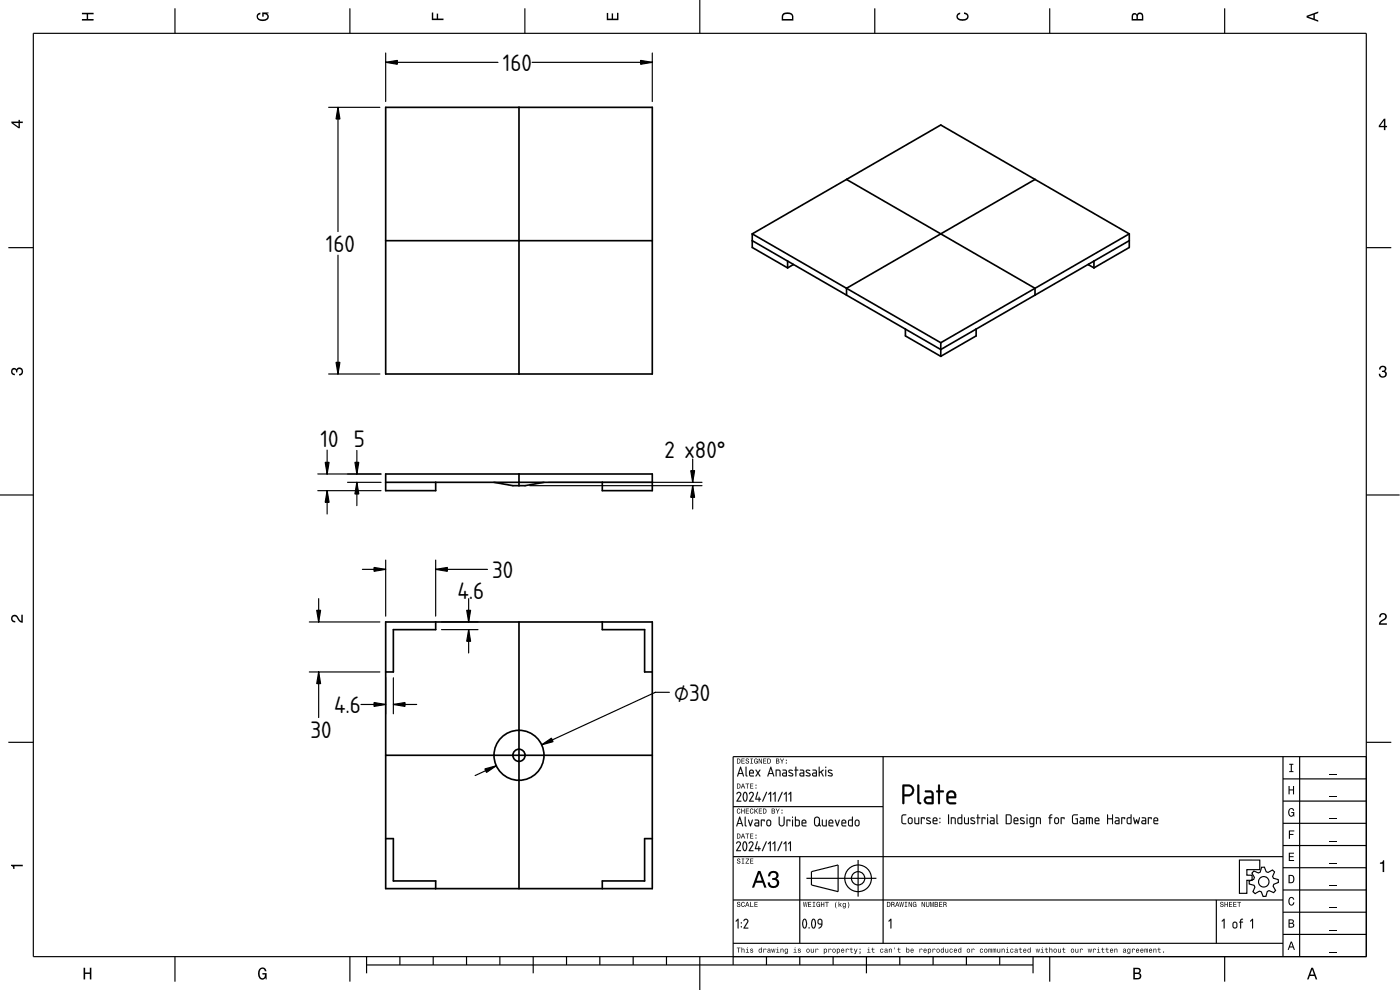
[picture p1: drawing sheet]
<svg xmlns="http://www.w3.org/2000/svg" width="420mm" height="297mm" viewBox="0 0 420 297" stroke-linecap="round" stroke-linejoin="round" font-family="sans-serif">
<defs><g id="words">
<g font-size="6.7">
<text x="150.9" y="21.3">160</text>
<text x="97.8" y="75.6">160</text>
<text x="96.2" y="134.1">10</text>
<text x="106.1" y="134.2">5</text>
<text x="199.4" y="137.3">2 x80°</text>
<text x="147.8" y="173.4">30</text>
<text x="137.3" y="179.7">4</text>
<text x="140.7" y="179.7">.</text>
<text x="142" y="179.7">6</text>
<text x="100.3" y="214">4.6</text>
<text x="202.3" y="210.4">⌀30</text>
<text x="93.2" y="221.5">30</text>
</g>
</g></defs>
<g fill="none" stroke="#000" stroke-width=".35">
<path d="M10 10h400v277h-400zM52.5 2.5v7.5M105 2.5v7.5M157.5 2.5v7.5M210 0v10M262.5 2.5v7.5M315 2.5v7.5M367.5 2.5v7.5M2.5 74.3h7.5M410 74.3h7.5M0 148.5h10M410 148.5h10"/>
<path d="M2.5 222.7h7.5M265 227v56M385 233.7h25M385 227v60M390 227v60M410 222.7h7.5M410 227h-190v62.5M220 257h165M220 242h45M240 257v26M257.5 258v11M385 253.7h25"/>
<path d="M385 247h25M385 240.4h25M220 270h165M242 263.5h21M243.5 261.5l8-2v8l-8-2zM365 270v13M385 273.7h25M385 267h25M385 260.4h25M52.5 287v7.5M105 287v7.5M110 289.5h200"/>
<path d="M110 287v5M120 287v2.5M130 287v2.5M140 287v2.5M150 287v2.5M160 287v5M170 287v2.5M180 287v2.5M190 287v2.5M200 287v2.5M210 287v10M220 283h165"/>
<path d="M230 287v2.5M240 287v2.5M250 287v2.5M260 287v5M270 287v2.5M280 287v2.5M290 287v2.5M300 287v2.5M310 287v5M315 287v7.5M367.5 287v7.5M385 280.4h25"/>
<circle cx="257.5" cy="263.5" r="4"/>
<circle cx="257.5" cy="263.5" r="2"/>
</g>
<g fill="#000">
<path d="M24.6 3.8h3.5v.5h-1.7v1.4h1.7v.5h-3.5v-.5h1.4v-1.4h-1.4z" fill-rule="evenodd"/>
<path d="M77.3 4.2l.8-.4v.5l-.3 .1a.68 .68 0 0 0-.4 .6 .68 .68 0 0 0 .4 .6 1.68 1.68 0 0 0 2.5-.6 .92 .92 0 0 0-1.2-.8v.8h-.4v-1.3h1.9v.3l-.5 .1 .4 .4a1.19 1.19 0 0 1-.9 1.7 1.9 1.9 0 0 1-2.6-1.2z" fill-rule="evenodd"/>
<path d="M129.6 3.8h.4v1.8h1.1v-1.5h.4v1.5h1.6v.4h-3.5z" fill-rule="evenodd"/>
<path d="M182.1 3.9h.4v1.7h1.1v-1.6h.4v1.6h1.2v-1.8h.4v2.3h-3.5z" fill-rule="evenodd"/>
<path d="M235 4a2.19 2.19 0 0 0-.4 2.2h3.5v-1.2a1.92 1.92 0 0 0-3.1-1zM235.3 4.4l.4-.2a1.44 1.44 0 0 1 2 .8v.7h-2.7l.1-1z" fill-rule="evenodd"/>
<path d="M287.3 4.2l.9-.4v.4l-.3 .1a.66 .66 0 0 0-.5 .6 .66 .66 0 0 0 .4 .6l.5 .2a1.59 1.59 0 0 0 2-.7 .9 .9 0 0 0-1-.8v-.5a1.24 1.24 0 0 1 1.4 1.1 1.24 1.24 0 0 1-1.1 1.4 1.93 1.93 0 0 1-2.6-1.2z" fill-rule="evenodd"/>
<path d="M339.8 4.2l-.2 2h3.5v-1.4a.98 .98 0 0 0-.7-1 .98 .98 0 0 0-1.2 .6 .84 .84 0 0 0-1.4-.2zM340.2 4.5l.3-.1 .4 .1 .2 1.2h-1.1zM341.6 4.4l.5-.2a.57 .57 0 0 1 .6 .7v.8h-1.2z" fill-rule="evenodd"/>
<path d="M392.1 4.7v.6l3.5 1.2v-.4l-1-.4v-1.4l1-.4v-.4zM392.6 5l1.6-.5v1z" fill-rule="evenodd"/>
<path d="M3.4 36.5v.4l2.1 1.6h.5v-1.6h.8v-.4h-.8v-.5h-.4v.5zM4 36.9h1.6v1.1z" fill-rule="evenodd"/>
<path d="M415.3 35.6l-1.5 2.1v.5h1.5v.8h.5v-.8h.5v-.4h-.5v-2.2zM415.3 36.2v1.6h-1.1z" fill-rule="evenodd"/>
<path d="M3.6 110.7a.86 .86 0 0 1 1.4 .1 1.12 1.12 0 0 1 1.5-.4 1.12 1.12 0 0 1 .3 1.6l-.5 .6-.6 .1v-.5a.72 .72 0 0 0 .9-.6 .72 .72 0 0 0-.8-.8 .72 .72 0 0 0-.6 .9h-.4a.62 .62 0 0 0-.4-.8 .62 .62 0 0 0-.8 .5 .62 .62 0 0 0 .5 .7l.4 .1-.1 .4a1.17 1.17 0 0 1-1-.7 1.17 1.17 0 0 1 .2-1.2z" fill-rule="evenodd"/>
<path d="M414.2 110a1.01 1.01 0 0 1 1.5-.2 1.01 1.01 0 0 1-.1 1.6 1.12 1.12 0 0 1 .5 1.5 1.12 1.12 0 0 1-1.6 .4l-.6-.6-.1-.6h.4a.72 .72 0 0 0 .7 .9 .72 .72 0 0 0 .8-.8 .72 .72 0 0 0-1-.6v-.4a.62 .62 0 0 0 .9-.4 .62 .62 0 0 0-.5-.8 .62 .62 0 0 0-.8 .6v.3h-.4z" fill-rule="evenodd"/>
<path d="M3.6 184.8a1.22 1.22 0 0 1 2 .7l.8 .8v-1.9h.4v2.5a2.76 2.76 0 0 1-2-1.8 .69 .69 0 0 0-1.1 .4 .69 .69 0 0 0 .9 .8v.5a1.19 1.19 0 0 1-1.2-.7 1.19 1.19 0 0 1 .2-1.3z" fill-rule="evenodd"/>
<path d="M414.2 184.2a1.18 1.18 0 0 1 1.9 .3 1.18 1.18 0 0 1-.9 1.7l-.9 .8h1.9v.5h-2.4a2.76 2.76 0 0 1 1.8-2.1 .69 .69 0 0 0-.5-1.1 .69 .69 0 0 0-.7 .9h-.5z" fill-rule="evenodd"/>
<path d="M221.2 227.6v1.5h.5a.77 .77 0 0 0 .6-.7 .77 .77 0 0 0-.6-.8zM221.4 227.8a.58 .58 0 0 1 .6 .6 .58 .58 0 0 1-.6 .5zM222.5 227.6v1.5h1v-.2h-.8v-.5h.7v-.2h-.7v-.4h.8v-.2zM223.9 227.7a.6 .6 0 0 0 0 .7 .6 .6 0 0 0 .7 .2 .33 .33 0 0 1-.3 .4 .33 .33 0 0 1-.4-.4h-.2a.54 .54 0 0 0 .6 .6 .54 .54 0 0 0 .5-.7 .54 .54 0 0 0-.7-.3 .28 .28 0 0 1 .1-.5 .28 .28 0 0 1 .4 .4h.2l-.1-.3-.2-.2zM225.2 227.6v.2h.3v1.1h-.3v.2h.8v-.2h-.3v-1.1h.3v-.2zM226.5 227.8a.72 .72 0 0 0-.2 .9 .72 .72 0 0 0 .9 .3l.2 .1v-.8h-.5v.2h.3l-.2 .4a.52 .52 0 0 1-.6-.6 .52 .52 0 0 1 .8-.4l.2 .2-.3-.5zM227.7 227.6v1.5h.2v-1.2l.5 1.2h.3v-1.5h-.2v1.2l-.6-1.2zM229 227.6v1.5h1v-.2h-.8v-.5h.7v-.2h-.7v-.4h.8v-.2zM230.3 227.6v1.5h.5a.77 .77 0 0 0 .6-.7 .77 .77 0 0 0-.6-.8zM230.5 227.8a.58 .58 0 0 1 .6 .6 .58 .58 0 0 1-.6 .5zM232.9 227.6v1.5h.6a.42 .42 0 0 0 .4-.3 .42 .42 0 0 0-.2-.5l.1-.2-.1-.4zM233.1 227.8h.3a.23 .23 0 0 1 .3 .2 .23 .23 0 0 1-.3 .2h-.3zM233.1 228.4h.3a.26 .26 0 0 1 .3 .3 .26 .26 0 0 1-.3 .2h-.3zM234.1 227.6l.5 .9v.6h.2v-.6l.5-.9h-.2l-.4 .7-.4-.7zM235.8 228.8v.3h.3v-.3zM235.8 227.9v.4h.3v-.4z" fill-rule="evenodd"/>
<path d="M221.2 235.1v1.5h.5a.77 .77 0 0 0 .6-.7 .77 .77 0 0 0-.6-.8zM221.4 235.3a.58 .58 0 0 1 .6 .6 .58 .58 0 0 1-.6 .5zM222.9 235.1l-.6 1.5h.2l.2-.4h.6l.1 .4h.2l-.5-1.5zM223 235.3l.2 .7h-.5zM223.7 235.1v.2h.5v1.3h.2v-1.3h.4v-.2zM225.1 235.1v1.5h1v-.2h-.8v-.5h.7v-.2h-.7v-.4h.8v-.2zM226.7 236.3v.3h.3v-.3zM226.7 235.4v.4h.3v-.4z" fill-rule="evenodd"/>
<path d="M386.7 235.8h.3v1.1h1v-1.1h.4v2.5h-.4v-1.1h-1v1.1h-.3z" fill-rule="evenodd"/>
<path d="M386.9 229.2h1.3v.3h-.5v1.9h.5v.3h-1.3v-.3h.5v-1.9h-.5z" fill-rule="evenodd"/>
<path d="M3.3 259.5h3.5v.4h-2.5v.8h-.3a.77 .77 0 0 0-.7-.9z" fill-rule="evenodd"/>
<path d="M221.3 257.7a.6 .6 0 0 0 0 .7 .6 .6 0 0 0 .7 .2 .33 .33 0 0 1-.3 .4 .33 .33 0 0 1-.4-.4h-.2a.54 .54 0 0 0 .6 .6 .54 .54 0 0 0 .5-.7 .54 .54 0 0 0-.7-.3 .28 .28 0 0 1 .1-.5 .28 .28 0 0 1 .4 .4h.2l-.1-.2-.2-.3zM222.6 257.6v.2h.3v1.1h-.3v.2h.8v-.2h-.3v-1.1h.3v-.2zM223.8 257.6v.2h.8l-.9 1.3h1.1v-.2h-.8l.8-1.3zM225.1 257.6v1.5h1v-.2h-.8v-.5h.7v-.2h-.7v-.4h.8v-.2z" fill-rule="evenodd"/>
<path d="M221.2 250.1v1.5h.5a.77 .77 0 0 0 .6-.7 .77 .77 0 0 0-.6-.8zM221.4 250.3a.58 .58 0 0 1 .6 .6 .58 .58 0 0 1-.6 .5zM222.9 250.1l-.6 1.5h.2l.2-.4h.6l.1 .4h.2l-.5-1.5zM223 250.3l.2 .7h-.5zM223.7 250.1v.2h.5v1.3h.2v-1.3h.4v-.2zM225.1 250.1v1.5h1v-.2h-.8v-.5h.7v-.2h-.7v-.4h.8v-.2zM226.7 251.3v.3h.3v-.3zM226.7 250.4v.4h.3v-.4z" fill-rule="evenodd"/>
<path d="M221.3 242.8a.72 .72 0 0 0-.2 .9 .72 .72 0 0 0 1 .3l.1-.5-.4 .4a.56 .56 0 0 1-.5-.6 .56 .56 0 0 1 .6-.5l.3 .3-.3-.5zM222.5 242.6v1.5h.2v-.7h.6v.7h.2v-1.5h-.2v.6h-.6v-.6zM223.8 242.6v1.5h1v-.2h-.8v-.5h.7v-.2h-.7v-.4h.8v-.2zM225.2 242.8a.72 .72 0 0 0-.2 .9 .72 .72 0 0 0 1 .3l.1-.5-.4 .4a.56 .56 0 0 1-.5-.6 .56 .56 0 0 1 .6-.5l.3 .3-.3-.5zM226.4 242.6v1.5h.2l.2-.7 .5 .7h.2l-.6-.9 .6-.6h-.2l-.7 .7v-.7zM227.7 242.6v1.5h1v-.2h-.8v-.5h.7v-.2h-.7v-.4h.8v-.2zM229 242.6v1.5h.5a.77 .77 0 0 0 .6-.7 .77 .77 0 0 0-.6-.8zM229.2 242.8a.58 .58 0 0 1 .6 .6 .58 .58 0 0 1-.6 .5zM231.6 242.6v1.5h.5a.42 .42 0 0 0 .5-.3 .42 .42 0 0 0-.2-.5l.1-.2-.1-.4zM231.8 242.8h.3a.23 .23 0 0 1 .3 .2 .23 .23 0 0 1-.3 .2h-.3zM231.8 243.4h.3a.26 .26 0 0 1 .3 .3 .26 .26 0 0 1-.3 .2h-.3zM232.8 242.6l.5 .9v.6h.2v-.6l.5-.9h-.2l-.4 .7-.4-.7zM234.5 243.8v.3h.3v-.3zM234.5 242.9v.4h.3v-.4z" fill-rule="evenodd"/>
<path d="M386.8 255.8h1.5v.3h-1.2v.8h1.1v.3h-1.1v.8h1.3v.3h-1.6z" fill-rule="evenodd"/>
<path d="M386.8 249.2h1.6v.3h-1.3v.7h1.1v.3h-1.1v1.2h-.3z" fill-rule="evenodd"/>
<path d="M386.9 242.8a.85 .85 0 0 1 .9-.3 .85 .85 0 0 1 .6 .8h-.3l-.4-.5a1.04 1.04 0 0 0-.8 .9 1.04 1.04 0 0 0 .6 1.1l.4-.2 .2-.6h-.6v-.3h.9v1.3l-.2-.3-.5 .3a1.2 1.2 0 0 1-1-1.8z" fill-rule="evenodd"/>
<path d="M221.3 270.7a.6 .6 0 0 0 0 .7 .6 .6 0 0 0 .7 .2 .33 .33 0 0 1-.3 .4 .33 .33 0 0 1-.4-.4h-.2a.54 .54 0 0 0 .6 .6 .54 .54 0 0 0 .5-.7 .54 .54 0 0 0-.7-.3 .28 .28 0 0 1 .1-.5 .28 .28 0 0 1 .4 .4h.2l-.1-.2-.2-.3zM222.6 270.8a.72 .72 0 0 0-.2 .9 .72 .72 0 0 0 1 .3l.1-.4-.4 .3a.56 .56 0 0 1-.5-.5 .56 .56 0 0 1 .6-.6l.3 .3-.3-.5zM224.2 270.6l-.6 1.5h.2l.2-.4h.6l.1 .4h.2l-.5-1.5zM224.3 270.8l.2 .7h-.5zM225.1 270.6v1.5h1v-.2h-.8v-1.3zM226.4 270.6v1.5h1v-.2h-.8v-.5h.7v-.2h-.7v-.4h.8v-.2z" fill-rule="evenodd"/>
<path d="M227.5 261.3l-1.8 5h.6l.6-1.4h1.9l.6 1.4h.7l-1.9-5zM227.9 262l.7 2.2h-1.5zM230.9 261.7l-.4 1.2h.6a.88 .88 0 0 1 .5-1.1 .88 .88 0 0 1 1.1 .4 .88 .88 0 0 1-.3 1.2h-.6v.6a1.03 1.03 0 0 1 1.3 .6 1.03 1.03 0 0 1-.7 1.4 1.03 1.03 0 0 1-1.3-.8l-.1-.4h-.6a1.68 1.68 0 0 0 2.1 1.7 1.68 1.68 0 0 0 .9-2.7l-.4-.2a1.29 1.29 0 0 0 .6-1.5 1.29 1.29 0 0 0-1.5-.8z" fill-rule="evenodd"/>
<path d="M241 270.6l.3 1.5h.2l.2-1.3 .2 1.3h.2l.2-1.5h-.1l-.2 1.3-.2-1.3h-.2l-.2 1.3-.2-1.3zM242.5 270.6v1.5h1v-.2h-.8v-.5h.7v-.2h-.7v-.4h.8v-.2zM243.9 270.6v.2h.3v1.1h-.3v.2h.8v-.2h-.3v-1.1h.3v-.2zM245.2 270.8a.72 .72 0 0 0-.2 .9 .72 .72 0 0 0 .9 .3l.2 .1v-.8h-.5v.2h.3l-.2 .4a.52 .52 0 0 1-.6-.6 .52 .52 0 0 1 .7-.4l.3 .2-.3-.5zM246.4 270.6v1.5h.2v-.7h.6v.7h.2v-1.5h-.2v.6h-.6v-.6zM247.6 270.6v.2h.5v1.3h.2v-1.3h.4v-.2zM250.9 270.6a1.35 1.35 0 0 0 .2 1.9 1.84 1.84 0 0 1 0-1.9zM251.7 270.6v1.5h.2l.2-.6 .3 .6h.2l-.4-.7 .4-.5-.7 .6v-.9zM253 271.1a.55 .55 0 0 0-.1 .8 .55 .55 0 0 0 .8 0 .41 .41 0 0 1-.3 .5 .41 .41 0 0 1-.5-.2 .47 .47 0 0 0 .6 .4 .47 .47 0 0 0 .3-.5v-1.2l-.1 .2-.4-.2zM253.1 271.2l.1-.1a.39 .39 0 0 1 .5 .4 .39 .39 0 0 1-.6 .4zM254.4 270.6a1.85 1.85 0 0 1 0 1.9 1.22 1.22 0 0 0 0-1.9z" fill-rule="evenodd"/>
<path d="M266.2 270.6v1.5h.5a.77 .77 0 0 0 .6-.7 .77 .77 0 0 0-.6-.8zM266.4 270.8a.58 .58 0 0 1 .6 .6 .58 .58 0 0 1-.6 .5zM267.5 270.6v1.5h.2v-.6a.45 .45 0 0 1 .5 .1 .45 .45 0 0 1 .1 .5h.2l-.2-.7a.42 .42 0 0 0 .1-.5 .42 .42 0 0 0-.4-.3zM267.7 270.8h.2a.26 .26 0 0 1 .3 .3 .26 .26 0 0 1-.3 .2h-.2zM269.2 270.6l-.6 1.5h.2l.2-.4h.6l.1 .4h.2l-.5-1.5zM269.3 270.8l.2 .7h-.4zM269.9 270.6l.3 1.5h.2l.2-1.3 .2 1.3h.2l.3-1.5h-.2l-.2 1.3-.2-1.3h-.2l-.2 1.3-.2-1.3zM271.5 270.6v.2h.3v1.1h-.3v.2h.8v-.2h-.3v-1.1h.3v-.2zM272.7 270.6v1.5h.2v-1.2l.5 1.2h.3v-1.5h-.2v1.2l-.6-1.2zM274.1 270.8a.72 .72 0 0 0-.2 .9 .72 .72 0 0 0 .9 .3l.2 .1v-.8h-.5v.2h.3l-.2 .4a.52 .52 0 0 1-.6-.6 .52 .52 0 0 1 .8-.4l.2 .2-.3-.5zM276.6 270.6v1.5h.2v-1.2l.6 1.2h.2v-1.5h-.2v1.2l-.6-1.2zM277.9 270.6v.9a.52 .52 0 0 0 .5 .7 .52 .52 0 0 0 .5-.7v-.9h-.2v1a.33 .33 0 0 1-.3 .4 .33 .33 0 0 1-.3-.4v-1zM279.2 270.6v1.5h.1v-1.4l.3 1.4h.2l.3-1.4v1.4h.1v-1.5h-.2l-.3 1.3-.3-1.3zM280.5 270.6v1.5h.6a.42 .42 0 0 0 .4-.3 .42 .42 0 0 0-.2-.5l.2-.2-.1-.4zM280.7 270.8h.3a.23 .23 0 0 1 .3 .2 .23 .23 0 0 1-.3 .2h-.3zM280.7 271.4h.3a.26 .26 0 0 1 .3 .3 .26 .26 0 0 1-.3 .2h-.3zM281.8 270.6v1.5h1v-.2h-.8v-.5h.7v-.2h-.7v-.4h.8v-.2zM283.1 270.6v1.5h.2v-.6a.45 .45 0 0 1 .5 .1 .45 .45 0 0 1 .1 .5h.2l-.2-.7a.42 .42 0 0 0 .2-.5 .42 .42 0 0 0-.5-.3zM283.3 270.8h.3a.26 .26 0 0 1 .3 .3 .26 .26 0 0 1-.4 .2h-.2z" fill-rule="evenodd"/>
<path d="M366.3 270.7a.6 .6 0 0 0 .1 .7 .6 .6 0 0 0 .6 .2 .33 .33 0 0 1-.3 .4 .33 .33 0 0 1-.4-.4h-.1a.54 .54 0 0 0 .5 .6 .54 .54 0 0 0 .5-.7 .54 .54 0 0 0-.7-.3 .28 .28 0 0 1 .2-.5 .28 .28 0 0 1 .3 .4h.2v-.2l-.3-.3zM367.5 270.6v1.5h.2v-.7h.6v.7h.2v-1.5h-.2v.6h-.6v-.6zM368.8 270.6v1.5h1v-.2h-.8v-.5h.7v-.2h-.7v-.4h.8v-.2zM370.1 270.6v1.5h1v-.2h-.8v-.5h.7v-.2h-.7v-.4h.8v-.2zM371.3 270.6v.2h.5v1.3h.2v-1.3h.4v-.2z" fill-rule="evenodd"/>
<path d="M386.7 262.5v2.5h.8a1.28 1.28 0 0 0 1-1.2 1.28 1.28 0 0 0-1-1.3zM387 262.8a.96 .96 0 0 1 1.1 1 .96 .96 0 0 1-1.1 .9z" fill-rule="evenodd"/>
<path d="M386.7 275.8v2.5h.9a.7 .7 0 0 0 .8-.5 .7 .7 0 0 0-.4-.8l.3-.5a.62 .62 0 0 0-.7-.7zM387 276.1h.6a.38 .38 0 0 1 .4 .4 .38 .38 0 0 1-.5 .4h-.5zM387 277.2h.6a.44 .44 0 0 1 .5 .4 .44 .44 0 0 1-.5 .4h-.6z" fill-rule="evenodd"/>
<path d="M386.9 269.4a.85 .85 0 0 1 .9-.3 .85 .85 0 0 1 .6 .8h-.3l-.4-.5a1.05 1.05 0 0 0-.8 1 1.05 1.05 0 0 0 .7 1l.3-.1 .2-.6h.4a.89 .89 0 0 1-.8 1 .89 .89 0 0 1-1-.7z" fill-rule="evenodd"/>
<path d="M414.1 258.8a.77 .77 0 0 0 1-.7h.3v3.6h-.4v-2.5h-.9z" fill-rule="evenodd"/>
<path d="M25.1 290.4h.5v1.4h1.4v-1.4h.4v3.5h-.4v-1.7h-1.4v1.7h-.5z" fill-rule="evenodd"/>
<path d="M77.8 290.8a1.2 1.2 0 0 1 1.3-.5 1.2 1.2 0 0 1 .9 1.1h-.5l-.1-.3a.68 .68 0 0 0-.6-.4 .68 .68 0 0 0-.7 .3 1.68 1.68 0 0 0 .7 2.5 .92 .92 0 0 0 .7-1.1h-.8v-.4h1.3v1.9h-.2l-.1-.5-.4 .4a1.19 1.19 0 0 1-1.8-.9v-1.6z" fill-rule="evenodd"/>
<path d="M221.1 284.3v.2h.5v1.3h.2v-1.3h.4v-.2zM222.5 284.3v1.5h.2v-.8l.3-.2 .2 .2v.8h.2v-.7a.38 .38 0 0 0-.2-.5 .38 .38 0 0 0-.5 .2v-.5zM223.9 284.7l.3 .2v.8l-.4 .1h1l-.4-.1v-1zM224.2 284.3l.2 .2zM225.3 284.7l-.1 .5 .6 .2a.26 .26 0 0 1-.2 .3 .26 .26 0 0 1-.3-.2h-.2a.42 .42 0 0 0 .6 .4 .42 .42 0 0 0 .1-.7l-.5-.3 .3-.1 .4 .2-.1-.3zM227.8 284.8a.54 .54 0 0 0-.2 .8 .54 .54 0 0 0 .8 0l.2 .2v-1.5h-.2v.5l-.3-.2zM227.9 284.9l.1-.1a.39 .39 0 0 1 .4 .5 .39 .39 0 0 1-.5 .3zM229.1 284.7v1.1h.2l.1-.9 .6 .1a.38 .38 0 0 0-.3-.4 .38 .38 0 0 0-.4 .3zM230.5 284.7l-.2 .3 .6-.2 .1 .3a.42 .42 0 0 0-.7 .2 .42 .42 0 0 0 .3 .6l.7-.2-.2-1zM230.5 285.4a.25 .25 0 0 1 .5 0 .25 .25 0 0 1-.5 0zM231.4 284.7l.3 1.1h.2l.2-1 .2 1h.1l.3-1.1h-.2l-.2 .9-.1-.9h-.2l-.2 .9-.2-.9zM233 284.7l.3 .2v.8l-.4 .1h1l-.4-.1v-1zM233.3 284.3l.2 .2zM234.2 284.7v1.1h.2v-.8l.3-.2 .2 .2 .1 .8h.1v-.7a.38 .38 0 0 0-.2-.5 .38 .38 0 0 0-.5 .2zM235.6 284.8a.55 .55 0 0 0-.1 .8 .55 .55 0 0 0 .8 0 .41 .41 0 0 1-.3 .5 .41 .41 0 0 1-.5-.2 .47 .47 0 0 0 .6 .4 .47 .47 0 0 0 .3-.5v-1.1l-.1 .1-.4-.2zM235.7 284.9l.1-.1a.39 .39 0 0 1 .5 .5 .39 .39 0 0 1-.6 .3zM238.2 284.7l.3 .2v.8l-.4 .1h1l-.4-.1v-1zM238.5 284.3l.2 .2zM239.6 284.7l-.1 .5 .6 .2a.26 .26 0 0 1-.2 .3 .26 .26 0 0 1-.3-.2h-.2a.42 .42 0 0 0 .6 .4 .42 .42 0 0 0 .2-.7l-.6-.3 .3-.1 .4 .2-.1-.3zM242 285.3a.57 .57 0 0 0 1.1 0 .57 .57 0 0 0-1.1 0zM242.3 284.9l.1-.1a.4 .4 0 0 1 .4 .5 .4 .4 0 0 1-.5 .3zM243.3 284.7v.7a.38 .38 0 0 0 .3 .4 .38 .38 0 0 0 .5-.2l.1 .2v-1.1h-.1l-.1 .8-.3 .2-.2-.2v-.8zM244.7 284.7v1.1h.2l.1-.9 .6 .1a.38 .38 0 0 0-.3-.4 .38 .38 0 0 0-.4 .3zM247.2 284.7v1.6h.2l.1-.6a.53 .53 0 0 0 .8-.5 .53 .53 0 0 0-.9-.4zM247.5 284.9l.1-.1a.39 .39 0 0 1 .4 .5 .39 .39 0 0 1-.5 .3zM248.6 284.7v1.1h.2l.1-.9 .6 .1a.38 .38 0 0 0-.3-.4 .38 .38 0 0 0-.4 .3zM249.8 285.3a.57 .57 0 0 0 1.1 0 .57 .57 0 0 0-1.1 0zM250.1 284.9l.1-.1a.4 .4 0 0 1 .4 .5 .4 .4 0 0 1-.5 .3zM251.1 284.7v1.6h.2l.1-.6a.53 .53 0 0 0 .8-.5 .53 .53 0 0 0-.9-.4zM251.4 284.9l.1-.1a.39 .39 0 0 1 .4 .5 .39 .39 0 0 1-.5 .3zM252.6 284.8a.57 .57 0 0 0-.1 .8 .57 .57 0 0 0 .8 0l.1-.1-.6 .2-.2-.4h.8l-.1-.5-.4-.2zM252.7 284.9l.3-.1 .2 .3h-.6zM253.8 284.7v1.1h.2l.1-.9 .6 .1a.38 .38 0 0 0-.3-.4 .38 .38 0 0 0-.4 .3zM255.3 284.4v.3l-.3 .2h.3l.1 .9 .5 .1-.4-.5v-.5h.4v-.2h-.4v-.3zM256.3 284.7l.4 1.2-.4 .4h.4l.6-1.6h-.2l-.3 .9-.3-.9zM258 284.7v.3h.3v-.3zM258 285.5l.1 .4-.2 .4 .4-.5v-.3zM260.4 284.7l.3 .2v.8l-.4 .1h.9l-.4-.1v-1zM260.7 284.3l.2 .2zM261.8 284.4v.3l-.3 .2h.3l.1 .9 .5 .1-.4-.5v-.5h.4v-.2h-.4v-.3zM264.3 284.8a.57 .57 0 0 0-.1 .8 .57 .57 0 0 0 .9 0l-.2-.2a.32 .32 0 0 1-.5 .1 .32 .32 0 0 1 0-.5 .32 .32 0 0 1 .5 0h.2l-.3-.3zM265.6 284.7l-.1 .3 .5-.2 .1 .3a.42 .42 0 0 0-.6 .2 .42 .42 0 0 0 .3 .6l.6-.2-.2-1zM265.6 285.4a.25 .25 0 0 1 .5 0 .25 .25 0 0 1-.5 0zM266.8 284.7v1.1h.2v-.8l.3-.2 .2 .2v.8h.2v-.7a.38 .38 0 0 0-.3-.5 .38 .38 0 0 0-.4 .2zM268.4 284.3l.2 .6zM269.6 284.4v.3l-.3 .2h.3l.1 .9 .6 .1-.5-.5v-.5h.5v-.2h-.5v-.3zM272 284.3v1.5l.2-.2a.5 .5 0 0 0 .7-.4 .5 .5 0 0 0-.7-.4v-.5zM272.2 284.9l.1-.1a.39 .39 0 0 1 .4 .5 .39 .39 0 0 1-.5 .3zM273.4 284.8a.57 .57 0 0 0-.1 .8 .57 .57 0 0 0 .8 0l.1-.1-.6 .2-.2-.4h.8l-.1-.5-.4-.2zM273.5 284.9l.3-.1 .2 .3h-.6zM276 284.7v1.1h.1l.1-.9 .7 .1a.38 .38 0 0 0-.3-.4 .38 .38 0 0 0-.5 .3zM277.3 284.8a.57 .57 0 0 0-.1 .8 .57 .57 0 0 0 .8 0l.1-.1-.6 .2-.2-.4h.8l-.1-.5-.4-.2zM277.4 284.9l.3-.1 .2 .3h-.6zM278.5 284.7v1.6h.2v-.6a.53 .53 0 0 0 .8-.5 .53 .53 0 0 0-.8-.4zM278.7 284.9l.1-.1a.39 .39 0 0 1 .5 .5 .39 .39 0 0 1-.6 .3zM279.9 284.7v1.1h.1l.1-.9 .7 .1a.38 .38 0 0 0-.3-.4 .38 .38 0 0 0-.5 .3zM281 285.3a.6 .6 0 0 0 1.2 0 .6 .6 0 0 0-1.2 0zM281.3 284.9l.1-.1a.4 .4 0 0 1 .4 .5 .4 .4 0 0 1-.5 .3zM282.4 284.8a.54 .54 0 0 0-.1 .8 .54 .54 0 0 0 .8 0l.2 .2v-1.5h-.2v.5l-.3-.2zM282.6 284.9l.1-.1a.39 .39 0 0 1 .4 .5 .39 .39 0 0 1-.5 .3zM283.7 284.7v.7a.38 .38 0 0 0 .2 .4 .38 .38 0 0 0 .5-.2l.2 .2v-1.1h-.2v.8l-.3 .2-.2-.2v-.8zM285.1 284.8a.57 .57 0 0 0-.1 .8 .57 .57 0 0 0 .9 0l-.2-.2a.32 .32 0 0 1-.4 .1 .32 .32 0 0 1 0-.5 .32 .32 0 0 1 .4 0h.2l-.3-.3zM286.4 284.8a.57 .57 0 0 0-.1 .8 .57 .57 0 0 0 .8 0l.1-.1-.6 .2-.1-.4h.7l-.1-.5-.4-.2zM286.5 284.9l.4-.1 .1 .3h-.5zM287.6 284.8a.54 .54 0 0 0-.1 .8 .54 .54 0 0 0 .8 0l.2 .2v-1.5h-.2v.5l-.3-.2zM287.8 284.9l.1-.1a.39 .39 0 0 1 .4 .5 .39 .39 0 0 1-.5 .3zM290.1 285.3a.6 .6 0 0 0 1.2 0 .6 .6 0 0 0-1.2 0zM290.4 284.9l.1-.1a.4 .4 0 0 1 .4 .5 .4 .4 0 0 1-.5 .3zM291.6 284.7v1.1h.2v-.9l.7 .1a.38 .38 0 0 0-.3-.4 .38 .38 0 0 0-.5 .3zM294.2 284.8a.57 .57 0 0 0-.1 .8 .57 .57 0 0 0 .9 0l-.2-.2a.32 .32 0 0 1-.4 .1 .32 .32 0 0 1 0-.5 .32 .32 0 0 1 .4 0h.2l-.3-.3zM295.3 285.3a.6 .6 0 0 0 1.2 0 .6 .6 0 0 0-1.2 0zM295.6 284.9l.1-.1a.4 .4 0 0 1 .5 .5 .4 .4 0 0 1-.6 .3zM296.6 284.7v1.1h.2l.2-1 .1 1h.1l.2-1 .1 1h.2l-.1-1.2zM297.9 284.7v1.1h.2l.2-1 .1 1h.1l.2-1 .1 1h.2l-.1-1.2zM299.3 284.7v.7a.38 .38 0 0 0 .3 .4 .38 .38 0 0 0 .4-.2l.2 .2v-1.1h-.2v.8l-.3 .2-.2-.2v-.8zM300.6 284.7v1.1h.2v-.8l.3-.2 .2 .2v.8h.2v-.7a.38 .38 0 0 0-.3-.5 .38 .38 0 0 0-.4 .2zM302 284.7l.3 .2v.8l-.4 .1h1l-.4-.1v-1zM302.3 284.3l.2 .2zM303.3 284.8a.57 .57 0 0 0-.1 .8 .57 .57 0 0 0 .9 0l-.1-.2a.32 .32 0 0 1-.5 .1 .32 .32 0 0 1 0-.5 .32 .32 0 0 1 .4 0h.2l-.2-.3zM304.6 284.7l-.1 .3 .3-.2a.23 .23 0 0 1 .3 0 .23 .23 0 0 1 0 .3 .42 .42 0 0 0-.6 .2 .42 .42 0 0 0 .3 .6l.7-.2-.2-1zM304.7 285.4a.25 .25 0 0 1 .5 0 .25 .25 0 0 1-.5 0zM306.1 284.4v.3l-.4 .2h.4v.9l.6 .1-.4-.5v-.5h.4v-.2h-.4v-.3zM307.2 284.8a.57 .57 0 0 0-.1 .8 .57 .57 0 0 0 .9 0v-.1l-.5 .2-.2-.4h.7l-.1-.5-.3-.2zM307.4 284.9l.3-.1 .1 .3h-.5zM308.5 284.8a.54 .54 0 0 0-.2 .8 .54 .54 0 0 0 .8 0l.2 .2v-1.5h-.2v.5l-.3-.2zM308.6 284.9l.1-.1a.39 .39 0 0 1 .4 .5 .39 .39 0 0 1-.5 .3zM310.8 284.7l.3 1.1h.2l.2-1 .1 1h.2l.3-1.1h-.2l-.2 .9-.1-.9h-.2l-.2 .9-.2-.9zM312.4 284.7l.3 .2v.8l-.4 .1h1l-.4-.1v-1zM312.7 284.3l.2 .2zM313.9 284.4v.3l-.4 .2h.4v.9l.6 .1-.4-.5v-.5h.4v-.2h-.4v-.3zM314.9 284.3v1.5h.2v-.8l.3-.2 .2 .2v.8h.2v-.7a.38 .38 0 0 0-.2-.5 .38 .38 0 0 0-.5 .2v-.5zM316.2 285.3a.57 .57 0 0 0 1.1 0 .57 .57 0 0 0-1.1 0zM316.4 284.9l.1-.1a.4 .4 0 0 1 .5 .5 .4 .4 0 0 1-.6 .3zM317.5 284.7v.7a.38 .38 0 0 0 .3 .4 .38 .38 0 0 0 .4-.2l.2 .2v-1.1h-.2v.8l-.3 .2-.2-.2v-.8zM319.1 284.4v.3l-.4 .2h.4l.1 .9 .5 .1-.4-.5v-.5h.4v-.2h-.4v-.3zM321.4 285.3a.57 .57 0 0 0 1.1 0 .57 .57 0 0 0-1.1 0zM321.6 284.9l.1-.1a.4 .4 0 0 1 .5 .5 .4 .4 0 0 1-.6 .3zM322.7 284.7v.7a.38 .38 0 0 0 .3 .4 .38 .38 0 0 0 .4-.2l.2 .2v-1.1h-.2v.8l-.3 .2-.2-.2v-.8zM324.1 284.7v1.1h.2l.1-.9 .6 .1a.38 .38 0 0 0-.3-.4 .38 .38 0 0 0-.4 .3zM326.4 284.7l.3 1.1h.2l.2-1 .2 1h.1l.3-1.1h-.2l-.2 .9-.1-.9h-.2l-.2 .9-.2-.9zM328 284.7v1.1h.2l.1-.9 .6 .1a.38 .38 0 0 0-.3-.4 .38 .38 0 0 0-.4 .3zM329.3 284.7l.3 .2v.8l-.4 .1h1l-.4-.1v-1zM329.6 284.3l.2 .2zM330.8 284.4v.3l-.3 .2h.3l.1 .9 .5 .1-.4-.5v-.5h.4v-.2h-.4v-.3zM332.1 284.4v.3l-.3 .2h.3l.1 .9 .5 .1-.4-.5v-.5h.4v-.2h-.4v-.3zM333.2 284.8a.57 .57 0 0 0-.1 .8 .57 .57 0 0 0 .9 0v-.1l-.5 .2-.2-.4h.8l-.2-.5-.3-.2zM333.4 284.9l.3-.1 .2 .3h-.6zM334.4 284.7v1.1h.2v-.8l.3-.2 .2 .2v.8h.2v-.7a.38 .38 0 0 0-.2-.5 .38 .38 0 0 0-.5 .2zM337.2 284.7l-.1 .3 .2-.2a.23 .23 0 0 1 .3 0 .23 .23 0 0 1 .1 .3 .42 .42 0 0 0-.6 .2 .42 .42 0 0 0 .3 .6l.6-.2-.2-1zM337.2 285.4a.25 .25 0 0 1 .5 0 .25 .25 0 0 1-.5 0zM338.4 284.8a.55 .55 0 0 0-.1 .8 .55 .55 0 0 0 .8 0 .41 .41 0 0 1-.3 .5 .41 .41 0 0 1-.5-.2 .47 .47 0 0 0 .6 .4 .47 .47 0 0 0 .3-.5v-1.1l-.1 .1-.4-.2zM338.5 284.9l.1-.1a.39 .39 0 0 1 .5 .5 .39 .39 0 0 1-.6 .3zM339.7 284.7v1.1h.2l.1-.9 .6 .1a.38 .38 0 0 0-.3-.4 .38 .38 0 0 0-.4 .3zM341 284.8a.57 .57 0 0 0 0 .8 .57 .57 0 0 0 .8 0l.1-.1-.6 .2-.2-.4h.8l-.2-.5-.3-.2zM341.2 284.9l.3-.1 .2 .3h-.6zM342.3 284.8a.57 .57 0 0 0 0 .8 .57 .57 0 0 0 .8 0l.1-.1-.6 .2-.2-.4h.8l-.2-.5-.3-.2zM342.5 284.9l.3-.1 .2 .3h-.6zM343.5 284.7v1.1h.1l.2-1 .1 1h.2l.1-1 .1 1h.2l-.1-1.2zM344.9 284.8a.57 .57 0 0 0 0 .8 .57 .57 0 0 0 .8 0l.1-.1-.6 .2-.2-.4h.8l-.2-.5-.3-.2zM345.1 284.9l.3-.1 .2 .3h-.6zM346.2 284.7v1.1h.1l.1-.8 .2-.2 .3 .2v.8h.2v-.7a.38 .38 0 0 0-.3-.5 .38 .38 0 0 0-.5 .2zM347.7 284.4v.3l-.3 .2h.3l.1 .9 .5 .1-.4-.5v-.5h.4v-.2h-.4v-.3zM349.1 285.5v.3h.2v-.3z" fill-rule="evenodd"/>
<path d="M340.1 290.4v3.5h1.3a.98 .98 0 0 0 1.1-.8 .98 .98 0 0 0-.6-1.1 .86 .86 0 0 0 .4-1.1 .86 .86 0 0 0-.9-.5zM340.6 290.8h.7a.53 .53 0 0 1 .6 .5 .53 .53 0 0 1-.6 .5h-.7zM340.6 292.2h.7a.61 .61 0 0 1 .8 .6 .61 .61 0 0 1-.7 .6h-.8z" fill-rule="evenodd"/>
<path d="M387.4 282.5l-1 2.5h.4l.2-.7h1l.3 .7h.3l-.9-2.5zM387.5 282.9l.4 1.1h-.7z" fill-rule="evenodd"/>
<path d="M393.5 290.4l-1.2 3.5h.4l.4-1.1h1.4l.4 1.1h.4l-1.2-3.5zM393.8 290.9l.5 1.5h-1z" fill-rule="evenodd"/>
</g>
<path d="M155.8 144.7h.1M399 239.1h2.1M399 232.4h2.1M399 259.1h2.1M399 252.4h2.1M399 245.7h2.1M399 279.1h2.1M399 272.4h2.1M399 265.7h2.1M399 285.7h2.1" fill="none" stroke="#000" stroke-width=".3"/>
<g fill="none" stroke="#000" stroke-width=".34">
<path d="M372 258.1h6.1v2.8h-3.9v1.7h1.6v1.5h-1.6v3.9h-2.2zM376.3 261.3l1.4 .6 .5-.2 .4-1.5h.9l.5 1.4 .6 .2 1.3-.8 .6 .6-.6 1.4 .3 .5 1.4 .4 .1 .9-1.4 .5-.2 .6 .7 1.3-.6 .6-1.3-.6-.6 .3-.4 1.4-.8 .1-.6-1.4-.5-.2-1.3 .7-.7-.6 .6-1.3-.2-.6-1.5-.4v-.8l1.4-.6 .2-.5-.8-1.3z"/>
<circle cx="379.3" cy="264.6" r="1.57"/>
</g>
<g fill="#000">
<path d="M267.2 275.7l.3 .1-.1 2.8-.2-2.5-.4 .4-.2-.1z"/>
<path d="M221.2 237.8a.74 .74 0 0 1 1-.1 .74 .74 0 0 1 .2 1l-1 1.6h.9l.1 .2h-1.3l1-1.9a.51 .51 0 0 0-.3-.7 .51 .51 0 0 0-.6 .4l-.2-.1zM223.5 237.9l-.3 1.1a.98 .98 0 0 0 .6 1.2l.3-1.2a.95 .95 0 0 0-.6-1.1zM223.3 237.7a.77 .77 0 0 1 .9 .1 .77 .77 0 0 1 .1 .9l.1 .3a1.17 1.17 0 0 1-.9 1.5l-.4-.4-.2-.9zM225 237.8a.74 .74 0 0 1 1-.1 .74 .74 0 0 1 .1 1l-.9 1.6h.9l.1 .2h-1.4l1-1.9a.51 .51 0 0 0-.2-.7 .51 .51 0 0 0-.7 .4l-.1-.1zM227.3 237.6l.2 .1-.5 1.9h.7l.1-.5 .2 .5 .4 .2-.4 .1-.2 .6-.1-.6-1.1-.1zM230 237.6l.2 .2-1.2 2.6-.2 .1zM231.1 237.6l.3 .1-.1 2.8-.2-2.5-.4 .4-.2-.1zM232.5 237.6l.3 .1-.2 2.8-.1-2.5-.4 .4-.2-.1zM234.7 237.6l.2 .2-1.2 2.6-.2 .1zM235.8 237.6l.3 .1-.1 2.8-.2-2.5-.4 .4-.2-.1zM237.2 237.6l.3 .1-.2 2.8-.1-2.5-.4 .4-.2-.1z"/>
<path d="M221.2 237.8l.8-.2 .4 .4v.6l-1 1.7 1.1 .1-1.5 .1 1.1-1.9a.49 .49 0 0 0-.3-.7 .49 .49 0 0 0-.6 .4l-.2-.1zM221.2 237.8l-.1 .5 .6-.5 .5 .5-1.1 2.2h1.3l-.1-.2h-.9l.9-1.6a.72 .72 0 0 0-.1-.9 .72 .72 0 0 0-1 0zM223.5 237.9l-.3 1.1a.98 .98 0 0 0 .5 1.2l.3-1.5-.2-.7zM223.5 237.9a1.39 1.39 0 0 1 .5 1.8l-.2 .5h-.3l-.3-1.2zM223.3 237.7l.3-.1 .5 .2 .2 1.6a.74 .74 0 0 1-.2 .9 .74 .74 0 0 1-.9 0l-.3-1.2zM223.3 237.7l-.4 1.4a1.15 1.15 0 0 0 .9 1.4l.4-.4 .1-1.1a1.12 1.12 0 0 0-.8-1.4zM225 237.8l.7-.2 .5 .4v.6l-1 1.7 1.1 .1-1.5 .1 1-1.9a.49 .49 0 0 0-.2-.7 .49 .49 0 0 0-.7 .4l-.2-.1zM225 237.8l-.2 .5 .7-.5 .5 .5-1.2 2.2h1.4l-.1-.2h-1l1-1.6a.72 .72 0 0 0-.1-.9 .72 .72 0 0 0-1 0zM227.3 237.6l.2 .1-.5 1.9h.7l.1-.6 .2 .6 .4 .2-.4 .1-.2 .6-.1-.6-1.1-.1zM227.3 237.6l-.6 2.2 1 .1 .1 .6 .1-.6 .5-.1-.5-.1v-.6h-.2v.6h-.8l.6-2zM230 237.6l.2 .2-1.1 2.6-.3 .1zM230 237.6l-1.2 2.9 .2-.1 1.2-2.6zM231.1 237.6l.3 .1-.1 2.8-.2-.1 .1-2.3-.4 .3-.3-.1zM231.1 237.6l-.5 .7 .1 .1 .5-.4 .1 2.5 .1-2.8zM232.5 237.6l.3 .1-.2 2.8-.1-.1v-2.3l-.4 .3-.2-.1zM232.5 237.6l-.6 .7 .2 .1 .4-.4 .1 2.5 .2-2.8zM234.6 237.6l.3 .2-1.2 2.6-.2 .1zM234.7 237.6l-1.2 2.9 .2-.1 1.2-2.6zM235.8 237.6l.3 .1-.1 2.8-.2-.1v-2.3l-.4 .3-.2-.1zM235.8 237.6l-.6 .7 .2 .1 .4-.4 .2 2.5 .1-2.8zM237.2 237.6l.3 .1-.2 2.8-.1-.1v-2.3l-.4 .3-.2-.1zM237.2 237.6l-.6 .7 .2 .1 .4-.4 .1 2.5 .1-2.8z"/>
<path d="M222.2 230l.2 .1 .9 2.7-.2 .2-.3-.8h-1.1l-.2 .8-.3-.2zM222.2 230.1l-1 2.7 .3 .1 .2-.7h1.1l.3 .8 .1-.2zM222.2 230.6l-.4 1.4h.9zM222.2 230.6l.5 1.4h-.9zM223.8 230.1l.3 .1v2.3l.3 .3-.2 .2-.5-.5zM223.8 230.1v2.4l.4 .5-.2-2.8zM225.2 231.4l-.1 .4h.9l-.3-.5zM225.2 231.4l.5-.2 .3 .6h-.9zM225 231.1a.74 .74 0 0 1 1.1 0 .74 .74 0 0 1 0 1h-1l.1 .5 1.1 .2-.9 .2a1.19 1.19 0 0 1-.4-1.9zM225.1 231.1l-.3 .5 .2 1.2 1.2 .1v-.2h-1l-.1-.4v-.2l1.1-.1-.1-.9-.6-.2zM226.8 230.9l.2 .1 .5 .7 .4-.7 .3-.1-.6 1 .6 1.1-.3-.1-.4-.7-.5 .7-.2 .1 .5-1.1zM226.8 231l.5 .9-.5 1 .7-.7 .7 .7-.6-1 .5-.9-.6 .7zM231.2 230l.3 .1 .9 2.7-.2 .2-.3-.8h-1.1l-.3 .8-.2-.2zM231.3 230.1l-1 2.7 .3 .1 .2-.7h1.1l.3 .8 .1-.2zM231.3 230.6l-.4 1.4h.9zM231.3 230.6l.5 1.4h-.9zM232.8 230.9l1.3 .2 .1 1.8-.2-.1-.1-1.5-.8-.1v1.6l-.3 .1zM232.8 231v1.9l.2-.1v-1.6l.9 .1 .1 1.5 .2 .1a2.09 2.09 0 0 0-.2-1.9zM235.1 232.2l.1 .4 .7 .1v-.6zM235 232.2l.9-.1v.6l-.8-.1zM234.9 230.9h.9l.4 .4v1.6l-.9 .1a.61 .61 0 0 1-.6-.6 .61 .61 0 0 1 .6-.6h.6l-.1-.4-.9-.2zM234.9 231v.1l1 .3v.4h-.6a.57 .57 0 0 0-.6 .6 .57 .57 0 0 0 .6 .6l.8-.1 .1-1.4-.4-.6zM236.7 231h.9l.3 .1-.1 .3a.52 .52 0 0 0-.8 .1l.8 .5a.55 .55 0 0 1 .2 .7 .55 .55 0 0 1-.7 .3l-.7-.2v-.2l1 .1 .2-.3-1.1-.6zM236.8 231.1v.7l1 .6-.2 .3-.9-.1v.2l1.2 .1 .2-.5-.2-.3-1-.5a.43 .43 0 0 1 .3-.4 .43 .43 0 0 1 .5 .1h.2l-.1-.2zM238.7 230.1l.3 .1v.7l.6 .2-.6 .1-.2 1.8-.1-1.8-.3-.1 .3-.2zM238.8 230.1l-.1 .8-.3 .2 .3 .1 .1 1.8 .2-1.8 .6-.1-.6-.2v-.7zM240.3 232.2l.1 .4 .7 .1v-.6zM240.2 232.2l.9-.1v.6l-.8-.1zM240.1 230.9h.9l.4 .4v1.6l-.9 .1a.61 .61 0 0 1-.6-.6 .61 .61 0 0 1 .6-.6h.6l-.1-.4-.9-.2zM240.1 231v.1l1 .3v.4h-.6a.57 .57 0 0 0-.6 .6 .57 .57 0 0 0 .6 .6l.8-.1 .1-1.4-.4-.6zM241.9 231h.9l.3 .1-.1 .3a.52 .52 0 0 0-.8 .1l.8 .5a.55 .55 0 0 1 .2 .7 .55 .55 0 0 1-.7 .3l-.7-.2v-.2l1 .1 .2-.3-1.1-.6zM242 231.1v.7l1 .6-.2 .3-.9-.1v.2l1.2 .1 .2-.5-.2-.3-1-.5a.43 .43 0 0 1 .3-.4 .43 .43 0 0 1 .5 .1h.2l-.1-.2zM244.1 232.2l.1 .4 .7 .1v-.6zM244 232.2l.9-.1v.6l-.8-.1zM243.9 230.9h.9l.4 .4v1.6l-.9 .1a.61 .61 0 0 1-.6-.6 .61 .61 0 0 1 .6-.6h.6l-.1-.4-.9-.2zM243.9 231v.1l1 .3v.4h-.6a.57 .57 0 0 0-.6 .6 .57 .57 0 0 0 .6 .6l.8-.1 .1-1.4-.4-.6zM245.7 230.1l.3 .1v1.5l1.2-.8-.6 .7 .6 1.4-.3-.1-.6-1.1-.3 .2v.9h-.3zM245.8 230.1v2.8l.2-.1v-.8l.3-.3 .6 1.2h.2l-.6-1.3 .6-.6-1.1 .7v-1.5zM247.7 230.9l.3 .2-.2 1.9-.1-.2zM247.7 231l.1 1.9 .1-1.8zM247.6 230.2a.25 .25 0 0 1 .5 0 .25 .25 0 0 1-.5 0zM247.7 230.1v.3h.2v-.3zM248.6 231h.1a.7 .7 0 0 1 1.1 .3l-.2 .1a.52 .52 0 0 0-.8 .1l.8 .5a.55 .55 0 0 1 .3 .7 .55 .55 0 0 1-.8 .3l-.6-.2v-.2l1 .1 .1-.3-1-.6zM248.6 231.1v.7l1.1 .6-.2 .3-.9-.1-.1 .2 1.2 .1 .2-.5-.1-.3-1-.5a.43 .43 0 0 1 .3-.4 .43 .43 0 0 1 .4 .1h.2v-.2z"/>
<path d="M222.2 230.1h.2l.9 2.7-.2 .2-.3-.8h-1.1l-.3 .8-.2-.2zM222.2 230.6l-.4 1.4h.9zM223.8 230.1l.2 .1v2.3l.3 .3-.1 .2-.4-.5zM225.2 231.4l-.1 .4h.9l-.3-.6zM225 231.1a.74 .74 0 0 1 1 0 .74 .74 0 0 1 .1 1h-1l.1 .6 1.1 .1-.9 .2a1.17 1.17 0 0 1-.4-1.9zM226.8 230.9l.7 .8 .7-.7-.6 .9 .6 1-.7-.7-.7 .7 .5-1zM231.3 230.1h.2l.8 2.7-.1 .2-.3-.8h-1.1l-.3 .8-.2-.2zM231.3 230.6l-.4 1.4h.9zM232.8 230.9a.99 .99 0 0 1 1.2 .1 .99 .99 0 0 1 .3 1.2l-.2 .8-.1-1.6-.9-.2v1.6l-.3 .1zM235.1 232.2l.1 .5h.7v-.6zM234.9 230.9h.9l.4 .6-.1 1.4-.8 .1a.59 .59 0 0 1-.6-.6 .59 .59 0 0 1 .6-.6h.6v-.4l-1-.2zM236.8 231.1a.7 .7 0 0 1 1.1 .2h-.1a.45 .45 0 0 0-.5-.1 .45 .45 0 0 0-.4 .3l.9 .5a.6 .6 0 0 1 .1 .8 .6 .6 0 0 1-.9 .1l-.4-.1 .2-.3a.52 .52 0 0 0 .6 .3 .52 .52 0 0 0 .4-.5l-1-.5zM238.7 230.1l.3 .1v.7l.6 .2-.6 .1-.2 1.8-.1-1.8-.3-.1 .3-.2zM240.3 232.2l.1 .5h.7v-.6zM240.1 230.9h.9l.4 .6-.1 1.4-.8 .1a.59 .59 0 0 1-.6-.6 .59 .59 0 0 1 .6-.6h.6v-.4l-1-.2zM242 231.1a.7 .7 0 0 1 1.1 .2h-.1a.45 .45 0 0 0-.5-.1 .45 .45 0 0 0-.4 .3l.9 .5a.6 .6 0 0 1 .1 .8 .6 .6 0 0 1-.9 .1l-.4-.1 .2-.3a.52 .52 0 0 0 .6 .3 .52 .52 0 0 0 .4-.5l-1-.5zM244.1 232.2l.1 .5h.7v-.6zM243.9 230.9h.9l.4 .6-.1 1.4-.8 .1a.59 .59 0 0 1-.6-.6 .59 .59 0 0 1 .6-.6h.6v-.4l-1-.2zM245.7 230.1l.3 .1v1.5l1.2-.7-.6 .6 .5 1.3h-.2l-.6-1.1-.3 .2v.9h-.3zM247.7 230.9l.3 .2-.2 1.9zM247.7 230.2a.19 .19 0 0 1 .3 0 .19 .19 0 0 1-.3 0zM248.6 231.1a.7 .7 0 0 1 1.1 .2h-.1a.45 .45 0 0 0-.5-.1 .45 .45 0 0 0-.3 .3l.8 .5a.6 .6 0 0 1 .2 .8 .6 .6 0 0 1-.9 .1l-.4-.1 .2-.3a.52 .52 0 0 0 .5 .3 .52 .52 0 0 0 .4-.5l-1-.5z"/>
<path d="M271.4 236v2.3h1.3a1.2 1.2 0 0 0 1.1-1.2 1.2 1.2 0 0 0-1.3-1.1zM270.8 235.5l.3-.1a3.1 3.1 0 0 1 2.5 .3 1.78 1.78 0 0 1 .7 1.9 1.78 1.78 0 0 1-1.6 1.3h-1.3v2.2l-.5 .1zM275.3 235.5h.5l.1 4.8 .1 .4 .5 .3a.78 .78 0 0 1-1.1 0 .78 .78 0 0 1-.1-1zM278 239.7a.6 .6 0 0 0-.1 .6 .6 .6 0 0 0 .5 .4h1.2v-1.2zM277.6 237.3l1.8-.1 .8 .8v3.1l-.3 .2h-1.5a1.18 1.18 0 0 1-1.1-1.2 1.18 1.18 0 0 1 1.1-1.2h1.2v-.9l-.4-.3h-1.5zM281.7 235.4l.4 .1v1.7h1.1l.1 .3-.2 .2h-1v3.3l-.3 .3-.3-.3v-3.3h-.4l-.2-.2 .2-.3h.4zM284.8 238.1l-.2 .8h1.8a.92 .92 0 0 0-.4-1.1 .92 .92 0 0 0-1.2 .3zM284.5 237.5a1.55 1.55 0 0 1 2 0 1.55 1.55 0 0 1 .4 1.9l-2.3 .1v.5a.59 .59 0 0 0 .6 .7h1.4l.4 .3-.4 .3h-1.4a1.51 1.51 0 0 1-1.2-2.1v-.9z"/>
<path d="M271.4 236v2.3h1.3a1.16 1.16 0 0 0 1-1.2 1.16 1.16 0 0 0-1.2-1.1zM271.3 235.9h1.2a1.24 1.24 0 0 1 1.3 1.2 1.24 1.24 0 0 1-1.1 1.3h-1.4zM270.8 235.5l.3-.2a3.1 3.1 0 0 1 2.5 .4l.3 .3a1.78 1.78 0 0 1 .3 1.8 1.78 1.78 0 0 1-1.5 1.2l-1.3-.1v2.2l-.5 .2zM270.9 235.5v5.4l.2 .3 .2-.3 .1-2a2.38 2.38 0 0 0 2.6-.8v.1a1.77 1.77 0 0 0-1.4-2.8zM275.3 235.5l.3-.2 .3 .2v5l.6 .3a.55 .55 0 0 1-.6 .6 .55 .55 0 0 1-.5-.6zM275.4 235.5l-.1 2.5a4.9 4.9 0 0 0 .3 3l.6 .2 .2-.2-.5-.5-.1-4.8-.1-.2zM278 239.7a.56 .56 0 0 0-.1 .6 .56 .56 0 0 0 .5 .4h1.2v-1.2zM278 239.7l1.7-.3v1.3h-1.3a.64 .64 0 0 1-.6-.4 .64 .64 0 0 1 .2-.6zM277.6 237.3l1.7-.2 .6 .4 .3 .5v3.1l-.3 .2h-1.5a1.22 1.22 0 0 1-1.2-1.2 1.22 1.22 0 0 1 1.2-1.2h1.2l-.1-.8-.4-.3-1.4-.1zM277.6 237.3l.1 .3 1.5 .1 .4 .3 .1 1h-1.3a1.14 1.14 0 0 0-1.1 1.1 1.14 1.14 0 0 0 1.1 1.1h1.5l.3-.1-.1-3.1-.7-.8zM281.6 235.4l.5 .1v1.7h1.1l.1 .3-.1 .2h-1.1v3.3l-.3 .3-.3-.3v-3.3h-.4l-.2-.2 .1-.3h.5zM281.7 235.5l-.1 1.7h-.5l-.1 .3 .6 .2v3.3l.2 .2 .2-.2v-3.3h1l.2-.2-.1-.3h-1.1v-1.7zM284.8 238.1l-.2 .8h1.8a.89 .89 0 0 0-.5-1 .89 .89 0 0 0-1.1 .2zM284.8 238l.4-.3 .8 .1 .3 .5 .1 .7h-1.8zM284.5 237.5a1.53 1.53 0 0 1 1.9-.1 1.53 1.53 0 0 1 .6 1.8l-.3 .3h-2.1l.1 .8 .2 .3 1.7 .1 .4 .3-.4 .3h-1.4a1.54 1.54 0 0 1-1.2-2.1v-.9zM284.6 237.5a3.7 3.7 0 0 0-.2 3.4l.8 .3h1.4l.3-.2-.3-.2h-1.4a.89 .89 0 0 1-.6-1.4h2.3v-1.2l-.3-.6a1.49 1.49 0 0 0-2-.1z"/>
<path d="M221.1 252.6a.74 .74 0 0 1 1 0 .74 .74 0 0 1 .2 1l-1 1.5h.9l.1 .2h-1.3l1-1.8a.51 .51 0 0 0-.3-.8 .51 .51 0 0 0-.6 .5l-.2-.2zM223.4 252.7l-.3 1.2a.98 .98 0 0 0 .6 1.2l.3-1.2a.95 .95 0 0 0-.6-1.2zM223.2 252.5a.77 .77 0 0 1 .9 .2 .77 .77 0 0 1 .1 .8l.1 .4a1.17 1.17 0 0 1-.9 1.5l-.4-.5-.2-.8zM224.9 252.6a.74 .74 0 0 1 1 0 .74 .74 0 0 1 .1 1l-.9 1.5h.9l.1 .2h-1.4l1-1.8a.51 .51 0 0 0-.2-.8 .51 .51 0 0 0-.7 .5l-.1-.2zM227.2 252.4l.2 .2-.5 1.9h.7l.1-.6 .2 .6 .4 .2-.4 .1-.2 .6-.1-.6-1.1-.1zM229.9 252.5l.2 .2-1.2 2.6h-.2zM231 252.5l.3 .1-.1 2.8-.2-2.5-.3 .4-.2-.1zM232.4 252.5l.3 .1-.1 2.8-.2-2.5-.4 .4-.2-.1zM234.6 252.5l.2 .2-1.2 2.6h-.2zM235.7 252.5l.3 .1-.1 2.8-.2-2.5-.4 .4-.2-.1zM237.1 252.5l.3 .1-.2 2.8-.1-2.5-.4 .4-.2-.1z"/>
<path d="M221.1 252.6l.8-.2 .4 .4v.6l-1 1.7 1.1 .2-1.5 .1 1.1-1.9a.49 .49 0 0 0-.3-.8 .49 .49 0 0 0-.6 .5l-.2-.2zM221.1 252.7l-.1 .4 .6-.4 .5 .5-1.1 2.1h1.3l-.1-.2h-.9l.9-1.5a.72 .72 0 0 0-.1-1 .72 .72 0 0 0-1 .1zM223.4 252.8l-.3 1.1a.98 .98 0 0 0 .5 1.1l.4-1.4-.3-.8zM223.4 252.7a1.39 1.39 0 0 1 .5 1.8l-.2 .6h-.3l-.3-1.2zM223.2 252.5l.3-.1 .5 .2 .2 1.7a.74 .74 0 0 1-.2 .9 .74 .74 0 0 1-.9 0l-.3-1.3zM223.2 252.6l-.4 1.3a1.15 1.15 0 0 0 .9 1.4l.4-.4 .1-1a1.12 1.12 0 0 0-.8-1.4zM224.9 252.6l.7-.2 .5 .4v.6l-1 1.7 1.1 .2-1.5 .1 1-1.9a.49 .49 0 0 0-.2-.8 .49 .49 0 0 0-.7 .5l-.2-.2zM224.9 252.7l-.2 .4 .7-.4 .5 .5-1.2 2.1h1.4l-.1-.2h-1l1-1.5a.72 .72 0 0 0-.1-1 .72 .72 0 0 0-1 .1zM227.2 252.4l.2 .2-.5 1.9h.7l.1-.6 .2 .6 .4 .2-.4 .1-.2 .6-.1-.6-1.1-.1zM227.2 252.5l-.6 2.2 1 .1 .1 .6 .1-.6 .5-.1-.5-.2v-.5h-.2v.5h-.8l.6-1.9zM229.9 252.4l.2 .3-1.1 2.6-.3 .1zM229.9 252.5l-1.2 2.8h.2l1.2-2.6zM231 252.5l.4 .1-.2 2.8-.2-.2 .1-2.3-.4 .4-.3-.1zM231 252.5l-.5 .7 .1 .1 .5-.4 .1 2.5 .1-2.8zM232.4 252.5l.3 .1-.1 2.8-.2-.2v-2.3l-.4 .4-.2-.1zM232.4 252.5l-.6 .7 .2 .1 .4-.4 .2 2.5 .1-2.8zM234.6 252.4l.2 .3-1.2 2.6-.2 .1zM234.6 252.5l-1.2 2.8h.2l1.2-2.6zM235.7 252.5l.3 .1-.1 2.8-.2-.2v-2.3l-.4 .4-.2-.1zM235.7 252.5l-.5 .7 .1 .1 .4-.4 .2 2.5 .1-2.8zM237.1 252.5l.3 .1-.2 2.8-.1-.2v-2.3l-.4 .4-.2-.1zM237.1 252.5l-.6 .7 .2 .1 .4-.4 .1 2.5 .2-2.8z"/>
<path d="M221.9 245l.3 .1 .8 2.6-.1 .3-.4-.8h-1l-.3 .8-.3-.2zM221.9 245.1l-.9 2.7 .2 .1 .2-.7h1.2l.3 .8 .1-.2zM222 245.6l-.5 1.3h.9zM222 245.5l.5 1.5h-1zM223.5 245l.3 .2v2.3l.3 .3-.2 .2-.4-.5zM223.6 245.1l-.1 2.4 .4 .4-.1-2.7zM224.5 245.9l.3 .1 .4 1.4 .5-1.4h.3l-.8 2zM224.5 246l.7 1.9 .7-1.9h-.2l-.5 1.4-.4-1.4zM226.7 247.2l.1 .4 .7 .1v-.6zM226.7 247.1l.9-.1v.7l-.9-.1zM226.5 245.9h.9l.4 .4v1.6l-.9 .1a.61 .61 0 0 1-.6-.6 .61 .61 0 0 1 .6-.6h.6v-.4l-1-.2zM226.6 245.9v.2l.9 .2 .1 .5h-.7a.57 .57 0 0 0-.5 .6 .57 .57 0 0 0 .5 .5h.9v-1.4l-.4-.6zM228.4 245.9l1.1 .1-.1 .5-.2-.3h-.6v1.6l-.1 .2zM228.4 245.9l.1 2 .1-1.7h.7l.1 .3 .1-.5zM230.4 246.3l-.1 .9 .2 .4a.45 .45 0 0 0 .6-.4l-.1-.9zM230.4 246.3l.3-.2 .4 .3 .1 .8-.2 .4a.46 .46 0 0 1-.5 0 .46 .46 0 0 1-.3-.4zM230.2 246h.1a.73 .73 0 0 1 .7-.1 .73 .73 0 0 1 .5 .7l-.1 1-.5 .3h-.6l-.3-.7v-.8zM230.3 246.1l-.3 .3v.8a.71 .71 0 0 0 .7 .7 .71 .71 0 0 0 .7-.7l-.2-1.1-.5-.2zM233.7 245l.3 .2v1.8l.2 .5a.58 .58 0 0 0 .6 .1 .58 .58 0 0 0 .4-.6v-1.8l.1-.2 .2 2-.3 .7a.88 .88 0 0 1-1 .2 .88 .88 0 0 1-.5-.8zM233.7 245.1v2l.3 .6a.89 .89 0 0 0 1 .1 .89 .89 0 0 0 .4-.8l-.1-2-.3 2.5a.6 .6 0 0 1-.7 .2 .6 .6 0 0 1-.3-.7v-1.8zM236 245.9l1.2 .1-.1 .5-.2-.3h-.6v1.6l-.1 .2zM236.1 245.9l.1 2 .1-1.7h.6l.2 .3 .1-.5zM237.7 245.9l.3 .1-.2 2-.1-.2zM237.7 245.9l.1 2 .2-1.9zM237.7 245.2a.21 .21 0 0 1 .4 0 .21 .21 0 0 1-.4 0zM237.8 245.1v.3h.1v-.3zM238.9 246.2v1.5l.7-.1 .1-1.2zM238.8 246.2h.6a.97 .97 0 0 1 .3 1.3l-.9 .2zM238.6 245l.3 .1v.8h.8l.3 .4v1.3l-.2 .3-1.2-.1zM238.6 245.1v2.7l1.1 .1 .3-.5v-1.1l-.3-.4h-.9v-.8zM240.9 246.4l-.1 .4h.9l-.2-.6zM240.9 246.3l.6-.1 .3 .6h-1zM240.8 246.1a.74 .74 0 0 1 1 0 .74 .74 0 0 1 .1 1h-1.1l.2 .5 1 .2-.9 .2a1.19 1.19 0 0 1-.3-1.9zM240.8 246.1l-.2 .5 .1 1.2 1.3 .1v-.2h-1l-.2-.4v-.3h1.2l-.2-.9-.5-.2zM244.8 245.4l-.2 .5v1.3l.3 .4h.5l.3-.2-.2-.3 .3 .1-.1-1.5-.4-.4zM244.8 245.4a.6 .6 0 0 1 .7-.1 .6 .6 0 0 1 .3 .6v1.3h-.3l.2 .2a.62 .62 0 0 1-.7 .3 .62 .62 0 0 1-.4-.6v-1.4zM244.5 245.4a.91 .91 0 0 1 .9-.4 .91 .91 0 0 1 .7 .8l-.1 1.6 .4 .5-.5-.2-.4 .2-.5 .1-.7-.7zM244.5 245.4l-.2 1.7a.87 .87 0 0 0 .6 .8 .87 .87 0 0 0 1-.3l.4 .3-.3-.5 .1-1.6-.3-.5a.94 .94 0 0 0-1.3 .1zM246.7 245.9l.3 .2v1.4l.8 .2v-1.6l.3-.2v2l-1 .1-.4-.3zM246.7 246v.1a1.64 1.64 0 0 0 .4 1.8h1v-1.8h-.2v1.6h-.7l-.3-.2v-1.4zM249 246.4l-.1 .4h.9l-.2-.6zM249 246.3l.6-.1 .2 .6h-.9zM248.9 246.1a.74 .74 0 0 1 1 0 .74 .74 0 0 1 .1 1h-1.1l.2 .5 1 .2-.9 .2a1.19 1.19 0 0 1-.3-1.9zM248.9 246.1l-.3 .5 .2 1.2 1.2 .1v-.2h-1l-.1-.4v-.3h1.1l-.1-.9-.5-.2zM250.6 245.9l.3 .1 .4 1.4 .4-1.4h.4l-.8 2zM250.6 246l.7 1.9 .7-1.9h-.2l-.5 1.4-.5-1.4zM252.9 246.4l-.1 .4h.9l-.3-.6zM252.9 246.3l.6-.1 .2 .6h-.9zM252.7 246.1a.75 .75 0 0 1 1.1 0 .75 .75 0 0 1 0 1h-1l.1 .5 1.1 .2-.9 .2a1.19 1.19 0 0 1-.4-1.9zM252.8 246.1l-.3 .5 .2 1.2 1.2 .1v-.2h-1l-.1-.4v-.3h1.1l-.1-.9-.6-.2zM254.9 246.2l-.1 .2a.79 .79 0 0 0 .6 1.2l.3 .1v-1.5zM254.9 246.2h.8v1.5h-.5a.89 .89 0 0 1-.3-1.5zM254.6 246.1l1.1-.2v-.7l.2-.2v2.9l-1 .1-.3-.3zM254.7 246.1l-.1 1.6 .4 .2h.9v-2.8l-.2 .1v.7zM256.9 246.3l-.1 .9 .2 .4a.45 .45 0 0 0 .7-.4l-.2-.9zM256.9 246.3l.3-.2 .4 .3 .1 .8-.2 .4a.46 .46 0 0 1-.5 0 .46 .46 0 0 1-.2-.4zM256.8 246a.73 .73 0 0 1 .7-.1 .73 .73 0 0 1 .5 .7l-.1 1-.5 .3h-.5l-.4-.7v-.8zM256.8 246.1l-.2 .3-.1 .8a.71 .71 0 0 0 .7 .7 .71 .71 0 0 0 .7-.7l-.2-1.1-.5-.2z"/>
<path d="M221.9 245l.2 .1 .9 2.6-.1 .3-.4-.8h-1l-.3 .7-.2-.1zM222 245.6l-.5 1.3h.9zM223.5 245.1l.3 .1v2.3l.3 .3-.2 .2-.4-.5zM224.5 245.9l.3 .1 .4 1.4 .5-1.4h.3l-.8 2zM226.7 247.2l.1 .4 .7 .1v-.6zM226.6 245.9h.8l.4 .6v1.4l-.9 .1a.59 .59 0 0 1-.5-.6 .59 .59 0 0 1 .5-.6h.6v-.5l-.9-.2zM228.4 245.9l1.1 .1-.1 .5-.2-.3h-.6l-.1 1.8zM230.4 246.3l-.1 .9a.46 .46 0 0 0 .4 .5 .46 .46 0 0 0 .5-.5l-.2-.9zM230.3 246a.73 .73 0 0 1 1.1 .6v.6a.73 .73 0 0 1-.7 .7 .73 .73 0 0 1-.7-.7v-.8zM233.7 245l.3 .2v1.8a.6 .6 0 0 0 .6 .7 .6 .6 0 0 0 .6-.7l.1-2 .2 2a.89 .89 0 0 1-.9 1 .89 .89 0 0 1-.9-.9zM236.1 245.9l1.1 .1-.1 .5-.2-.3h-.6l-.1 1.8zM237.7 245.9l.3 .1-.2 2zM237.7 245.2a.2 .2 0 0 1 .4 0 .2 .2 0 0 1-.4 0zM238.9 246.2v1.5h.5a1.04 1.04 0 0 0 .3-1.4zM238.6 245l.3 .1v.8h.8l.3 .4v1.1l-.2 .5-1.2-.1zM240.9 246.4l-.1 .4h.9l-.2-.6zM240.8 246.1a.74 .74 0 0 1 1 0 .74 .74 0 0 1 .1 1h-1.1l.2 .5 1 .2-.9 .2a1.17 1.17 0 0 1-.3-1.9zM244.8 245.4l-.2 .3v1.4a.6 .6 0 0 0 .4 .5 .6 .6 0 0 0 .7-.2l-.2-.3 .3 .1a1.77 1.77 0 0 0-.3-1.8zM244.7 245.2a.89 .89 0 0 1 1.4 .6l-.1 1.6 .3 .5-.4-.2a.89 .89 0 0 1-1 .2 .89 .89 0 0 1-.6-.8v-1.4zM246.7 245.9l.2 .2 .1 1.4 .2 .2h.6v-1.6l.2-.2 .1 .2v1.8l-.9 .1a.88 .88 0 0 1-.5-1.4zM249 246.4l-.1 .4h.9l-.2-.6zM248.9 246.1a.74 .74 0 0 1 1 0 .74 .74 0 0 1 .1 1h-1.1l.1 .5 1.1 .2-.9 .2a1.17 1.17 0 0 1-.3-1.9zM250.6 245.9l.3 .1 .4 1.4 .5-1.4h.2l-.7 2zM252.9 246.4l-.1 .4h.9l-.3-.6zM252.8 246.1a.74 .74 0 0 1 .9 0 .74 .74 0 0 1 .1 1h-1l.1 .5 1.1 .2-.9 .2a1.17 1.17 0 0 1-.3-1.9zM254.9 246.2l-.1 .1a.82 .82 0 0 0 .6 1.4h.3v-1.5zM254.6 246.1l1.1-.2v-.7l.2-.2v2.9h-1l-.3-.2zM256.9 246.3l-.1 .9a.46 .46 0 0 0 .5 .5 .46 .46 0 0 0 .4-.5l-.2-.9zM256.8 246a.73 .73 0 0 1 1.2 .6v.6a.73 .73 0 0 1-.8 .7 .73 .73 0 0 1-.7-.7v-.8z"/>
<path d="M270.7 244.5l1.2-.1v.2l-.8 .1-.3 .2v1.7l.3 .4h.8l.1 .2-1 .1-.4-.4-.1-1.9zM272.9 245.6l-.2 1a.46 .46 0 0 0 .5 .4 .46 .46 0 0 0 .4-.5l-.1-.9zM272.7 245.4a.73 .73 0 0 1 1.2 .5v.7a.73 .73 0 0 1-.7 .7 .73 .73 0 0 1-.8-.8l.1-.8zM274.4 245.3l.3 .1v1.4l.3 .2h.6v-1.6l.1-.2 .2 .2-.1 1.8-.8 .1a.88 .88 0 0 1-.6-1.3zM276.4 245.3l1.1 .1-.1 .4-.1-.3h-.7l-.1 1.8zM278.1 245.4a.7 .7 0 0 1 1.1 .2h-.1a.45 .45 0 0 0-.5-.1 .45 .45 0 0 0-.3 .4l.8 .4a.6 .6 0 0 1 .2 .9 .6 .6 0 0 1-.9 0l-.4-.1 .1-.2a.52 .52 0 0 0 .6 .2 .52 .52 0 0 0 .4-.5l-1-.5zM280.3 245.7l-.1 .4h.9l-.3-.6zM280.1 245.4a.74 .74 0 0 1 1 0 .74 .74 0 0 1 .1 1h-1l.1 .6 1.1 .1-.9 .2a1.17 1.17 0 0 1-.4-1.9zM282 246.6h.2v.3h-.2zM282 245.4h.2v.3h-.2zM284.6 244.4l.2 .1-.1 2.8zM285.4 245.2a.99 .99 0 0 1 1.2 .1 .99 .99 0 0 1 .2 1.2l-.1 .8-.2-1.6-.9-.2v1.6l-.2 .1zM287.7 245.5l-.1 .2a.82 .82 0 0 0 .6 1.3h.3v-1.5zM287.5 245.4l1-.2v-.7l.3-.1-.1 2.8-.9 .1-.4-.3zM289.4 245.3l.2 .1v1.4l.3 .2h.6v-1.6l.2-.2 .1 .2v1.8l-.9 .1a.88 .88 0 0 1-.6-1.3zM291.4 245.4a.7 .7 0 0 1 1.1 .2h-.1a.45 .45 0 0 0-.5-.1 .45 .45 0 0 0-.4 .4l.9 .4a.6 .6 0 0 1 .1 .9 .6 .6 0 0 1-.9 0l-.3-.1 .1-.2a.52 .52 0 0 0 .6 .2 .52 .52 0 0 0 .4-.5l-1-.5zM293.4 244.4l.2 .1v.7l.6 .2-.6 .1-.1 1.8-.2-1.8-.3-.1 .3-.2zM294.6 245.3l1.1 .1-.1 .4-.1-.3h-.6l-.2 1.8zM296.3 245.3l.2 .1-.1 1.9zM296.2 244.5a.2 .2 0 0 1 .4 0 .2 .2 0 0 1-.4 0zM297.4 246.5l.1 .5h.7v-.6zM297.2 245.3l.9-.1 .4 .6v1.4l-.9 .1a.59 .59 0 0 1-.6-.6 .59 .59 0 0 1 .6-.6h.6v-.4l-1-.2zM299.1 244.4l.2 .1v2.3l.3 .3-.1 .2-.5-.5zM302.1 244.6v2.4h.9l.3-.5v-1.6l-.2-.2zM301.9 244.4h1.2l.5 .5v1.9l-.5 .5-1.2-.1zM304.6 245.7l-.1 .4h.9l-.3-.6zM304.4 245.4a.74 .74 0 0 1 1 0 .74 .74 0 0 1 .1 1h-1l.1 .6 1 .1-.9 .2a1.17 1.17 0 0 1-.3-1.9zM306.2 245.4a.7 .7 0 0 1 1.2 .2h-.2a.45 .45 0 0 0-.4-.1 .45 .45 0 0 0-.4 .4l.9 .4a.6 .6 0 0 1 .1 .9 .6 .6 0 0 1-.9 0l-.4-.1 .2-.2a.52 .52 0 0 0 .6 .2 .52 .52 0 0 0 .3-.5l-1-.5zM308.1 245.3l.3 .1-.2 1.9zM308.1 244.5a.2 .2 0 0 1 .4 0 .2 .2 0 0 1-.4 0zM309.3 245.6l-.1 1.2 .9 .2v-1.5zM309.1 245.4l1.2-.1 .1 2.3a.85 .85 0 0 1-1.3 .4v-.1a.72 .72 0 0 0 1-.6 .82 .82 0 0 1-.9-.1 .82 .82 0 0 1-.3-.9zM311 245.2a.99 .99 0 0 1 1.2 .1 .99 .99 0 0 1 .2 1.2l-.1 .8-.2-1.6-.9-.2v1.6l-.2 .1zM315.1 244.5l.7-.1v.2l-.6 .2v.4l.6 .2-.6 .1-.1 1.8-.2-1.8-.3-.1 .3-.2zM316.8 245.6l-.2 1a.46 .46 0 0 0 .5 .4 .46 .46 0 0 0 .5-.5l-.2-.9zM316.6 245.4a.73 .73 0 0 1 1.2 .5v.7a.73 .73 0 0 1-.7 .7 .73 .73 0 0 1-.7-.8v-.8zM318.4 245.3l1.1 .1-.1 .4-.2-.3h-.6l-.1 1.8zM321.9 244.5l1.6-.1-.2 .2h-1l-.3 .5v1.4l.3 .5h.9v-1.2l-.4-.1 .7-.1-.1 1.6-1.2 .1-.4-.4-.1-1.9zM324.3 246.5l.1 .5h.7v-.6zM324.1 245.3l.9-.1 .4 .6v1.4l-.9 .1a.59 .59 0 0 1-.6-.6 .59 .59 0 0 1 .6-.6h.6v-.4l-1-.2zM326 245.2h.1a1.97 1.97 0 0 1 1.8 .3l.1 1.7-.3-.1-.1-1.5-.5-.1-.1 1.8-.2-1.8h-.6l-.1 1.8zM328.9 245.7l-.1 .4h.9l-.3-.6zM328.7 245.4a.74 .74 0 0 1 1 0 .74 .74 0 0 1 .1 1h-1l.1 .6 1.1 .1-.9 .2a1.17 1.17 0 0 1-.4-1.9zM332.3 244.4l.2 .1v1h1.2v-1l.3-.1v2.8l-.3-.1v-1.3h-1.2v1.3l-.2 .2zM334.9 246.5l.1 .5h.7v-.6zM334.7 245.3l.9-.1 .4 .6-.1 1.4-.8 .1a.59 .59 0 0 1-.6-.6 .59 .59 0 0 1 .6-.6h.6v-.4l-1-.2zM336.5 245.3l1.2 .1-.2 .4-.1-.3h-.6l-.2 1.8zM338.6 245.5l-.2 .2a.82 .82 0 0 0 .6 1.3h.3v-1.5zM338.3 245.4l1-.2v-.7l.3-.1-.1 2.8-.9 .1-.4-.3zM340.1 245.3h.2l.4 1.4 .4-.9 .4 .8 .3-1.2 .3-.1-.5 2-.2-.1-.3-.8-.3 .8-.2 .1zM342.9 246.5l.1 .5h.7v-.6zM342.7 245.3l.9-.1 .4 .6-.1 1.4-.8 .1a.59 .59 0 0 1-.6-.6 .59 .59 0 0 1 .6-.6h.6v-.4l-1-.2zM344.5 245.3l1.2 .1-.2 .4-.1-.3h-.6l-.2 1.8zM346.5 245.7l-.1 .4h.9l-.2-.6zM346.4 245.4a.74 .74 0 0 1 1 0 .74 .74 0 0 1 .1 1h-1.1l.2 .6 1 .1-.9 .2a1.17 1.17 0 0 1-.3-1.9z"/>
<path d="M270.7 244.5l1.3-.1v.2l-1.1 .2-.1 1.8 .1 .3 1.1 .1v.3h-1l-.4-.4-.1-1.9zM270.8 244.5l-.3 .5 .1 1.9 .4 .3h.9v-.2h-.9l-.2-.4v-1.7l.3-.3h.8v-.2zM272.9 245.6l-.2 1 .2 .3a.45 .45 0 0 0 .7-.4l-.1-.9zM272.9 245.6l.3-.1 .4 .2v.8l-.2 .4a.46 .46 0 0 1-.4 .1 .46 .46 0 0 1-.3-.4zM272.7 245.4a.73 .73 0 0 1 .8-.1 .73 .73 0 0 1 .4 .6l-.1 1.1-.4 .3-.6-.1-.4-.7 .1-.8zM272.7 245.4l-.2 .3v.8a.71 .71 0 0 0 .7 .8 .71 .71 0 0 0 .7-.7l-.2-1.2-.6-.2zM274.4 245.3l.3 .1v1.4l.9 .2v-1.6l.2-.1v2h-1l-.4-.3zM274.4 245.3v.1a1.64 1.64 0 0 0 .4 1.8h1v-1.8h-.2v1.6h-.6l-.3-.2v-1.4zM276.4 245.2l1.2 .2-.2 .4-.1-.3h-.7l.1 1.6-.2 .2zM276.4 245.3l.1 2 .1-1.8h.7l.1 .3 .1-.4zM278.1 245.4l.1-.1a.7 .7 0 0 1 1 .3l-.1 .1a.52 .52 0 0 0-.8 .1l.8 .5a.55 .55 0 0 1 .3 .7 .55 .55 0 0 1-.8 .3l-.6-.2v-.2l.9 .1 .2-.2-1-.7zM278.1 245.4v.7l1 .7-.1 .2-.9-.1-.1 .2 1.2 .1 .2-.4-.1-.4-1.1-.5a.43 .43 0 0 1 .3-.4 .43 .43 0 0 1 .5 .1h.2v-.2zM280.3 245.7l-.1 .4h.9l-.3-.5zM280.3 245.7l.5-.2 .3 .6h-.9zM280.1 245.4a.74 .74 0 0 1 1 0 .74 .74 0 0 1 .1 1h-1l.1 .5 1.1 .2-.9 .2a1.19 1.19 0 0 1-.4-1.9zM280.1 245.4l-.2 .5 .2 1.2 1.2 .1v-.1l-1-.1-.2-.4v-.2l1.2-.1-.1-.8-.6-.3zM281.9 246.6h.3v.3h-.3zM282 246.6v.3h.2v-.3zM281.9 245.4h.3v.3h-.3zM282 245.4v.3h.2v-.3zM284.5 244.4l.3 .1v2.6l-.1 .2-.2-.2zM284.6 244.4l.1 2.9 .1-2.8zM285.4 245.2l1.3 .2 .1 1.8-.3-.1v-1.5l-.9-.1 .1 1.6-.3 .1zM285.4 245.3v1.9l.2-.1v-1.6l.9 .1 .1 1.5 .2 .1a2.09 2.09 0 0 0-.3-1.9zM287.8 245.6l-.1 .1a.79 .79 0 0 0 .5 1.3h.3v-1.5zM287.7 245.5h.8v1.5h-.5a.89 .89 0 0 1-.3-1.5zM287.4 245.4l1.1-.2v-.7l.3-.1v2.9h-1l-.4-.3zM287.5 245.4l-.1 1.6 .4 .3 .9-.1v-2.8l-.2 .1v.7zM289.3 245.3l.3 .1v1.4l.9 .2v-1.6l.3-.1v2h-1.1l-.3-.3zM289.4 245.3l-.1 .1a1.64 1.64 0 0 0 .4 1.8h1l.1-1.8h-.3v1.6h-.6l-.3-.2v-1.4zM291.3 245.4l.2-.1a.7 .7 0 0 1 1 .3l-.1 .1a.52 .52 0 0 0-.8 .1l.8 .5a.55 .55 0 0 1 .3 .7 .55 .55 0 0 1-.8 .3l-.7-.2v-.2l1 .1 .2-.2-1.1-.7zM291.4 245.4v.7l1 .7-.2 .2-.8-.1-.1 .2 1.2 .1 .2-.4-.2-.4-1-.5a.43 .43 0 0 1 .3-.4 .43 .43 0 0 1 .5 .1h.2l-.1-.2zM293.3 244.4l.3 .1v.7l.6 .2-.6 .1-.1 1.8-.2-1.8-.3-.1 .3-.2zM293.4 244.4l-.1 .9-.3 .1 .3 .1 .2 1.8 .1-1.8 .6-.1-.6-.1v-.8zM294.6 245.2l1.2 .2-.2 .4-.1-.3h-.6v1.6l-.2 .2zM294.6 245.3l.1 2 .1-1.8h.7l.1 .3 .1-.4zM296.3 245.2l.2 .2-.1 1.9-.2-.2zM296.3 245.3l.1 2 .1-1.9zM296.2 244.5a.21 .21 0 0 1 .4 0 .21 .21 0 0 1-.4 0zM296.3 244.4v.3h.2v-.3zM297.4 246.5l.1 .5h.7v-.6zM297.4 246.5l.8-.1v.6l-.8-.1zM297.2 245.2h.9l.4 .5v1.5l-.9 .1a.61 .61 0 0 1-.6-.6 .61 .61 0 0 1 .6-.6h.6v-.4l-1-.2zM297.2 245.3v.2l1 .2v.4h-.6a.57 .57 0 0 0-.6 .6 .57 .57 0 0 0 .6 .6l.8-.1 .1-1.4-.4-.5zM299.1 244.4l.2 .1v2.3l.3 .3-.1 .2-.5-.5zM299.1 244.4v2.4l.4 .5-.2-2.8zM302.1 244.6v2.4h.9l.3-.5v-1.6l-.3-.2zM302.1 244.6h1l.2 .3v1.6a.86 .86 0 0 1-1.2 .5zM301.9 244.4l1.2-.1 .5 .6v1.9l-.5 .5h-1.2zM301.9 244.4v2.8h1.2l.5-.4v-1.9l-.5-.5zM304.6 245.7l-.1 .4h.9l-.3-.5zM304.5 245.7l.6-.2 .3 .6h-1zM304.4 245.4a.74 .74 0 0 1 1 0 .74 .74 0 0 1 .1 1h-1l.1 .5 1.1 .2-1 .2a1.19 1.19 0 0 1-.3-1.9zM304.4 245.4l-.2 .5 .1 1.2 1.3 .1v-.1l-1-.1-.2-.4v-.2l1.2-.1-.1-.8-.6-.3zM306.2 245.4l.1-.1a.7 .7 0 0 1 1.1 .3l-.1 .1a.52 .52 0 0 0-.9 .1l.9 .5a.55 .55 0 0 1 .2 .7 .55 .55 0 0 1-.7 .3l-.7-.2v-.2l1 .1 .2-.2-1.1-.7zM306.2 245.4l.1 .7 1 .7-.2 .2-.9-.1v.2l1.1 .1 .3-.4-.2-.4-1-.5a.43 .43 0 0 1 .3-.4 .43 .43 0 0 1 .5 .1h.2l-.1-.2zM308.1 245.2l.3 .2-.2 1.9-.1-.2zM308.1 245.3l.1 2 .1-1.9zM308.1 244.5a.21 .21 0 0 1 .4 0 .21 .21 0 0 1-.4 0zM308.1 244.4v.3h.2v-.3zM309.3 245.6l-.1 1.2 .9 .2v-1.5zM309.3 245.6l.8-.1v1.5l-.8-.1zM309.1 245.4l1.3-.1v2.3a.82 .82 0 0 1-1.4 .4l.1-.1a.74 .74 0 0 0 1-.6 .84 .84 0 0 1-.9-.1 .84 .84 0 0 1-.3-.9zM309.1 245.4l-.2 .4 .2 1.3 1 .2a.88 .88 0 0 1-1 .7l.9 .1 .4-.5-.1-2.3zM310.9 245.2l1.4 .2 .1 1.8-.3-.1-.1-1.5-.8-.1v1.6l-.3 .1zM311 245.3v1.9l.2-.1v-1.6l.8 .1 .1 1.5 .2 .1a2.09 2.09 0 0 0-.2-1.9zM315.1 244.5l.7-.2v.3l-.5 .1-.1 .5 .6 .2-.6 .1v1.6l-.1 .2-.2-1.8-.3-.1 .3-.2zM315.1 244.5l-.1 .7-.3 .2 .3 .1 .1 1.8 .1-1.8 .6-.1-.6-.2v-.4l.6-.4zM316.8 245.6l-.1 1 .2 .3a.45 .45 0 0 0 .6-.4l-.1-.9zM316.8 245.6l.3-.1 .4 .2 .1 .8-.2 .4a.46 .46 0 0 1-.5 .1 .46 .46 0 0 1-.3-.4zM316.6 245.4a.73 .73 0 0 1 .8-.1 .73 .73 0 0 1 .4 .6l-.1 1.1-.4 .3-.6-.1-.4-.7 .1-.8zM316.6 245.4l-.2 .3v.8a.71 .71 0 0 0 .7 .8 .71 .71 0 0 0 .7-.7l-.2-1.2-.5-.2zM318.4 245.2l1.1 .2-.1 .4-.2-.3h-.6v1.6l-.1 .2zM318.4 245.3l.1 2 .1-1.8h.6l.2 .3 .1-.4zM321.9 244.5l.6-.2 1 .1-.2 .2-1 .1-.3 .4v1.4l.3 .4 .9 .1v-1.2l-.5-.1 .8-.1v1.6l-1.3 .1-.4-.4-.1-1.9zM322 244.6l-.3 .4 .1 1.9 .4 .3h1.2v-1.6l-.6 .1 .4 .1v1.2h-.9l-.3-.5v-1.4l.3-.5h1l.1-.2zM324.3 246.5l.1 .5h.7v-.6zM324.3 246.5l.8-.1v.6l-.8-.1zM324.1 245.2h.9l.4 .5v1.5l-.9 .1a.61 .61 0 0 1-.6-.6 .61 .61 0 0 1 .6-.6h.6v-.4l-1-.2zM324.2 245.3v.2l.9 .2v.4h-.6a.57 .57 0 0 0-.5 .6 .57 .57 0 0 0 .5 .6l.9-.1v-1.4l-.4-.5zM326 245.2l1.8 .1 .2 .5v1.5l-.3-.2-.1-1.5-.5-.1-.1 1.8-.2-.2v-1.6h-.6v1.6l-.3 .2zM326 245.3v1.9l.2-.1v-1.6h.6l.2 1.8 .1-1.8 .5 .1 .1 1.6 .3-.1a1.71 1.71 0 0 0-.3-1.8zM328.9 245.7l-.1 .4h.9l-.3-.5zM328.9 245.7l.5-.2 .3 .6h-.9zM328.7 245.4a.74 .74 0 0 1 1 0 .74 .74 0 0 1 .1 1h-1l.1 .5 1.1 .2-.9 .2a1.19 1.19 0 0 1-.4-1.9zM328.8 245.4l-.3 .5 .2 1.2 1.2 .1v-.1l-1-.1-.1-.4v-.2l1.1-.1-.1-.8-.6-.3zM332.3 244.4l.3 .1-.1 1h1.2v-1l.3-.1v2.9l-.3-.2v-1.3h-1.2l.1 1.3-.3 .2zM332.3 244.4v2.8l.2-.1v-1.3h1.3v1.3l.2 .1v-2.8l-.2 .1v1h-1.3v-1zM334.9 246.5l.1 .5h.7v-.6zM334.9 246.5l.8-.1v.6l-.8-.1zM334.7 245.2h.9l.4 .5v1.5l-.9 .1a.61 .61 0 0 1-.6-.6 .61 .61 0 0 1 .6-.6h.6v-.4l-1-.2zM334.7 245.3v.2l1 .2v.4h-.6a.57 .57 0 0 0-.6 .6 .57 .57 0 0 0 .6 .6l.8-.1 .1-1.4-.4-.5zM336.5 245.2l1.2 .2-.2 .4-.1-.3h-.6v1.6l-.2 .2zM336.5 245.3l.1 2 .2-1.8h.6l.1 .3 .1-.4zM338.6 245.6l-.1 .1a.79 .79 0 0 0 .5 1.3h.3v-1.5zM338.5 245.5h.8v1.5h-.5a.89 .89 0 0 1-.3-1.5zM338.2 245.4l1.1-.2v-.7l.3-.1v2.9h-1l-.4-.3zM338.3 245.4l-.1 1.6 .4 .3 .9-.1v-2.8l-.2 .1v.7zM340.1 245.3h.3l.3 1.4 .4-.9 .4 .8 .3-1.2 .3-.2-.4 2.1-.3-.1-.3-.8-.3 .8-.2 .1zM340.1 245.3l.5 1.9 .5-.9 .3 .9h.2l.5-1.9-.3 .1-.3 1.3-.4-.9-.4 .9-.4-1.4zM342.9 246.5l.1 .5h.7v-.6zM342.9 246.5l.8-.1v.6l-.8-.1zM342.7 245.2h.9l.4 .5v1.5l-.9 .1a.61 .61 0 0 1-.6-.6 .61 .61 0 0 1 .6-.6h.6v-.4l-1-.2zM342.7 245.3v.2l1 .2v.4h-.6a.57 .57 0 0 0-.6 .6 .57 .57 0 0 0 .6 .6l.8-.1 .1-1.4-.4-.5zM344.5 245.2l1.2 .2-.2 .4-.1-.3h-.6v1.6l-.2 .2zM344.5 245.3l.1 2 .2-1.8h.6l.1 .3 .1-.4zM346.5 245.7l-.1 .4h.9l-.2-.5zM346.5 245.7l.6-.2 .2 .6h-.9zM346.4 245.4a.74 .74 0 0 1 1 0 .74 .74 0 0 1 .1 1h-1.1l.2 .5 1 .2-.9 .2a1.19 1.19 0 0 1-.3-1.9zM346.4 245.4l-.3 .5 .2 1.2 1.2 .1v-.1l-1-.1-.1-.4v-.2l1.2-.1-.2-.8-.5-.3z"/>
<path d="M221.4 275.7l.3 .1-.2 2.8-.1-.2v-2.3l-.4 .4-.2-.1zM221.4 275.7l-.6 .7 .2 .1 .4-.4 .1 2.5 .1-2.8zM222.4 277.9h.2v.3h-.2zM222.4 277.9v.3h.2v-.3zM222.4 276.7h.2v.4h-.2zM222.4 276.7v.3h.2v-.3zM223.3 275.9l.8-.2 .4 .4 .1 .6-1.1 1.6 1.1 .2-1.5 .1 1.1-1.9a.49 .49 0 0 0-.3-.8 .49 .49 0 0 0-.6 .5l-.2-.2zM223.3 275.9l-.1 .4 .6-.4 .5 .5-1.1 2.2h1.3l-.1-.2h-.9l.9-1.6a.72 .72 0 0 0-.1-1 .72 .72 0 0 0-1 .1z"/>
<path d="M221.4 275.7l.3 .1-.2 2.8-.1-2.5-.4 .4-.2-.1zM222.4 277.9h.2v.3h-.2zM222.4 276.7h.2v.3h-.2zM223.3 275.9a.74 .74 0 0 1 1-.1 .74 .74 0 0 1 .2 1l-1 1.5h.9l.1 .3h-1.3l1-1.9a.51 .51 0 0 0-.3-.8 .51 .51 0 0 0-.6 .5l-.2-.2z"/>
<path d="M241.4 276l-.4 1.1a.98 .98 0 0 0 .6 1.2l.3-1.2a.95 .95 0 0 0-.5-1.1zM241.1 275.8a.77 .77 0 0 1 .9 .1 .77 .77 0 0 1 .2 .9v.3a1.17 1.17 0 0 1-.9 1.5l-.4-.4-.2-.9zM242.7 278.2h.2v.4h-.2zM244 276l-.3 1.1a.98 .98 0 0 0 .6 1.2l.3-1.2a.95 .95 0 0 0-.6-1.1zM243.8 275.8a.77 .77 0 0 1 .9 .1 .77 .77 0 0 1 .2 .9v.3a1.17 1.17 0 0 1-.9 1.5l-.4-.4-.2-.9zM245.5 275.9a.79 .79 0 0 1 1-.1 .79 .79 0 0 1 .3 1 1.39 1.39 0 0 1-1.1 1.8l.8-1.2a.93 .93 0 0 1-1.1-.3 .93 .93 0 0 1 .1-1.2zM245.8 276.1a.63 .63 0 0 0-.1 .8 .63 .63 0 0 0 .8 .2l-.1-1z"/>
<path d="M241.4 276l-.4 1.1a.98 .98 0 0 0 .6 1.2l.3-1.5-.2-.7zM241.3 276a1.39 1.39 0 0 1 .6 1.7l-.3 .6h-.3l-.3-1.2zM241.1 275.7l.4-.1 .4 .3 .3 1.6a.74 .74 0 0 1-.2 .9 .74 .74 0 0 1-1 0l-.3-1.3zM241.2 275.8l-.4 1.3a1.15 1.15 0 0 0 .8 1.5l.4-.5 .2-1a1.12 1.12 0 0 0-.9-1.4zM242.7 278.2h.2v.4h-.2zM242.7 278.3v.2h.2v-.2zM244 276l-.3 1.1a.98 .98 0 0 0 .6 1.2l.3-1.5-.3-.7zM244 276a1.39 1.39 0 0 1 .5 1.7l-.2 .6h-.3l-.3-1.2zM243.8 275.7l.4-.1 .4 .3 .3 1.6a.74 .74 0 0 1-.2 .9 .74 .74 0 0 1-1 0l-.3-1.3zM243.8 275.8l-.4 1.3a1.15 1.15 0 0 0 .9 1.5l.4-.5 .2-1a1.12 1.12 0 0 0-.9-1.4zM245.5 275.9l.8-.2 .4 .3 .1 .5a1.64 1.64 0 0 1-1 2.1l-.1-.2 .4-.3 .4-.7a.95 .95 0 0 1-1.1-.3 .95 .95 0 0 1 .1-1.2zM245.5 276v1.1l.4 .3h.6l-.2 .5-.6 .7 .6-.3 .5-.8a1.52 1.52 0 0 0-.5-1.8zM245.8 276.1a.67 .67 0 0 0-.1 .8 .67 .67 0 0 0 .8 .2l-.1-1zM245.8 276l.3-.1a.95 .95 0 0 1 .4 1.3l-.9-.3z"/>
<path d="M267.2 275.7l.3 .1-.1 2.8-.2-.2v-2.3l-.4 .4-.2-.1zM267.2 275.7l-.5 .7 .1 .1 .4-.4 .2 2.5 .1-2.8z"/>
<path d="M367.2 275.7l.3 .1-.1 2.8-.2-.2 .1-2.3-.4 .4-.3-.1zM367.2 275.7l-.5 .7 .1 .1 .5-.4 .1 2.5 .1-2.8zM370.3 276.9l-.1 1 .2 .3a.45 .45 0 0 0 .7-.4l-.2-.8zM370.3 276.9l.3-.1 .4 .2 .1 .8-.2 .4a.46 .46 0 0 1-.5 .1 .46 .46 0 0 1-.3-.4zM370.1 276.7a.75 .75 0 0 1 1.3 .5l-.1 1.1-.5 .3-.6-.1-.3-.6v-.9zM370.2 276.7l-.3 .3v.9a.71 .71 0 0 0 .7 .7 .71 .71 0 0 0 .7-.7l-.2-1.2-.5-.1zM372.3 275.8l.7-.1v.2l-.4 .1-.1 .5 .6 .2-.6 .1v1.7l-.2 .1-.1-1.8-.3-.1 .3-.2zM372.3 275.8l-.1 .8-.3 .1 .3 .1 .1 1.8 .1-1.8 .6-.1-.6-.1 .1-.5 .5-.4zM375.7 275.7l.4 .1-.2 2.8-.2-.2 .1-2.3-.4 .4-.3-.1zM375.8 275.7l-.6 .7 .2 .1 .4-.4 .1 2.5 .1-2.8z"/>
<path d="M367.2 275.7l.3 .1-.1 2.8-.2-2.5-.4 .4-.2-.1zM370.3 276.9l-.1 1a.46 .46 0 0 0 .4 .4 .46 .46 0 0 0 .5-.5l-.2-.9zM370.2 276.7a.73 .73 0 0 1 1.1 .5v.7a.73 .73 0 0 1-.7 .7 .73 .73 0 0 1-.7-.7v-.9zM372.3 275.8l.7-.1v.2l-.5 .2v.4l.6 .2-.6 .1-.2 1.8-.1-1.8-.3-.1 .3-.2zM375.8 275.7l.2 .1-.1 2.8-.1-2.5-.4 .4-.2-.1z"/>
</g>
<g fill="#fff">
<path d="M115.8 142.2h80v5h-15v-2.5h-17.5a28.6 28.6 0 0 1-15 0h-17.5v2.5h-15z" fill-rule="evenodd"/>
<path d="M155.8 142.2h40v2.5h-40z" fill-rule="evenodd"/>
<path d="M115.8 142.2h40v2.5h-40z" fill-rule="evenodd"/>
<path d="M180.8 144.7h15v2.5h-15z" fill-rule="evenodd"/>
<path d="M115.8 144.7h15v2.5h-15z" fill-rule="evenodd"/>
<path d="M148.3 144.7h7.5v1h-1.9z" fill-rule="evenodd"/>
<path d="M155.8 144.7h7.5l-5.7 1h-1.8z" fill-rule="evenodd"/>
</g>
<path d="M115.8 144.7h80M130.8 144.7v2.5h-15v-5h80v5h-15v-2.5M148.3 144.7l5.6 1h3.7l5.7-1M155.8 142.2v3.5" fill="none" stroke="#000" stroke-width=".5"/>
<path d="M98.2 135.1v7.1M107.1 135.2v7M207.9 137.7v7M95.4 147.2h19M95.4 142.2h19M98.2 147.2v7M104.3 144.7h10.1M107.1 144.7v7M159 145.7h51.7M164.7 144.7h46M207.9 145.7v7" fill="none" stroke="#000" stroke-width=".35"/>
<path d="M98.2 147.2l.6 3.5h-1.2zM97.6 138.7h1.2l-.6 3.5zM106.5 138.7h1.2l-.6 3.5zM107.1 144.7l.6 3.5h-1.2zM207.9 145.7l.6 3.5h-1.2zM207.3 141.2h1.2l-.6 3.5z" fill="#000" stroke="#000" stroke-width=".35"/>
<g fill="#fff">
<path d="M115.8 186.6h80v80h-80z" fill-rule="evenodd"/>
<path d="M155.8 234.1a7.5 7.5 0 0 0 7.5-7.5h32.5v25h-2.3v12.7h-12.7v2.3h-25z" fill-rule="evenodd"/>
<path d="M155.8 186.6h25v2.3h12.7v12.7h2.3v25h-32.5a7.5 7.5 0 0 0-7.5-7.5z" fill-rule="evenodd"/>
<path d="M115.8 226.6h32.5a7.5 7.5 0 0 0 7.5 7.5v32.5h-25v-2.3h-12.7v-12.7h-2.3z" fill-rule="evenodd"/>
<path d="M118.1 188.9h12.7v-2.3h25v32.5a7.5 7.5 0 0 0-7.5 7.5h-32.5v-25h2.3z" fill-rule="evenodd"/>
<path d="M180.8 264.3h12.7v-12.7h2.3v15h-15z" fill-rule="evenodd"/>
<path d="M180.8 186.6h15v15h-2.3v-12.7h-12.7z" fill-rule="evenodd"/>
<path d="M115.8 251.6h2.3v12.7h12.7v2.3h-15z" fill-rule="evenodd"/>
<path d="M115.8 186.6h15v2.3h-12.7v12.7h-2.3z" fill-rule="evenodd"/>
<path d="M155.8 228.4a1.83 1.83 0 0 0 1.8-1.8h5.7a7.5 7.5 0 0 1-7.5 7.5z" fill-rule="evenodd"/>
<path d="M155.8 219.1a7.5 7.5 0 0 1 7.5 7.5h-5.7a1.83 1.83 0 0 0-1.8-1.8z" fill-rule="evenodd"/>
<path d="M150.8 221a7.5 7.5 0 0 1 5-1.9v5.7a1.83 1.83 0 0 0-1.9 1.8h-5.6a7.5 7.5 0 0 1 2.5-5.6z" fill-rule="evenodd"/>
<path d="M148.3 226.6h5.6a1.83 1.83 0 0 0 1.9 1.8v5.7a7.5 7.5 0 0 1-7.5-7.5z" fill-rule="evenodd"/>
<path d="M154.5 225.3l1.3-.5v1.8h-1.9z" fill-rule="evenodd"/>
<path d="M155.8 224.8a1.83 1.83 0 0 1 1.8 1.8h-1.8z" fill-rule="evenodd"/>
<path d="M153.9 226.6h1.9v1.8a1.83 1.83 0 0 1-1.9-1.8z" fill-rule="evenodd"/>
<path d="M155.8 226.6h1.8a1.83 1.83 0 0 1-1.8 1.8z" fill-rule="evenodd"/>
</g>
<g fill="none" stroke="#000" stroke-width=".5">
<path d="M115.8 186.6h80v80h-80zM130.8 186.6v2.3h-12.7v12.7h-2.3M155.8 186.6v80M180.8 186.6v2.3h12.7v12.7h2.3M115.8 226.6h80M115.8 251.6h2.3v12.7h12.7v2.3M195.8 251.6h-2.3v12.7h-12.7v2.3"/>
<circle cx="155.8" cy="226.6" r="7.5"/>
<circle cx="155.8" cy="226.6" r="1.83"/>
</g>
<g fill="none" stroke="#000" stroke-width=".35">
<path d="M95.6 179.6v7M108.7 170.8h7.1M115.8 168v16.9M130.8 170.8h15.5M130.8 168v16.9M140.6 179.6v7M92.8 186.6h21.2M132.5 186.6h10.9M132.5 188.9h10.9M140.6 188.9v7M92.8 201.6h21.2M95.6 201.6v13.7"/>
<path d="M108.3 211.4h7.5M115.8 203.4v10.8M118.1 211.4h7M118.1 203.4v10.8M200.9 207.7h-4.2l-34.1 15.8M148.9 229.8l-6.3 2.9"/>
</g>
<path d="M112.2 170.3l3.6 .5-3.6 .6zM130.8 170.8l3.5-.5v1.1zM95.1 183.1h1.1l-.6 3.5zM140.1 183.1h1.1l-.6 3.5zM140.6 188.9l.6 3.5h-1.1zM95.6 201.6l.6 3.5h-1.1zM112.2 210.8l3.6 .6-3.6 .6zM118.1 211.4l3.5-.6v1.2zM145.5 230.7l3.4-.9-2.9 2zM162.6 223.5l2.9-2 .5 1z" fill="#000" stroke="#000" stroke-width=".35"/>
<g fill="#fff">
<path d="M225.8 70.2l56.5-32.7 56.6 32.7v4.1l-10.6 6.1-1.6-1.1-16.1 9.2-17.7 10.2v2.1l-10.6 6.1-10.6-6.1v-2.1l-17.7-10.2-16-9.2-1.6 1.1-10.6-6.1z" fill-rule="evenodd"/>
<path d="M254 86.5l28.3-16.3 28.3 16.3-28.3 16.3z" fill-rule="evenodd"/>
<path d="M254 53.8l28.3-16.3 28.3 16.3-28.3 16.4z" fill-rule="evenodd"/>
<path d="M225.8 70.2l28.2-16.4 28.3 16.4-28.3 16.3z" fill-rule="evenodd"/>
<path d="M282.3 70.2l28.3-16.4 28.3 16.4-28.3 16.3z" fill-rule="evenodd"/>
<path d="M310.6 86.5l28.3-16.3v2l-28.3 16.3z" fill-rule="evenodd"/>
<path d="M225.8 70.2l28.2 16.3v2l-28.2-16.3z" fill-rule="evenodd"/>
<path d="M282.3 102.8l28.3-16.3v2l-28.3 16.4z" fill-rule="evenodd"/>
<path d="M254 86.5l28.3 16.3v2.1l-28.3-16.4z" fill-rule="evenodd"/>
<path d="M328.3 78.3l10.6-6.1v2.1l-10.6 6.1z" fill-rule="evenodd"/>
<path d="M282.3 104.9l10.6-6.2v2.1l-10.6 6.1z" fill-rule="evenodd"/>
<path d="M271.7 98.7l10.6 6.2v2l-10.6-6.1z" fill-rule="evenodd"/>
<path d="M225.8 72.2l10.6 6.1v2.1l-10.6-6.1z" fill-rule="evenodd"/>
<path d="M236.4 78.3l1.6 1-1.6 1.1z" fill-rule="evenodd"/>
<path d="M326.7 79.3l1.6-1v2.1z" fill-rule="evenodd"/>
</g>
<g fill="none" stroke="#000" stroke-width=".5">
<path d="M254 53.8l-28.2 16.4M254 53.8l28.3-16.3 56.6 32.7M254 53.8l56.6 32.7M310.6 53.8l-56.6 32.7v2M225.8 70.2v4.1l10.6 6.1M225.8 72.2l45.9 26.5M225.8 70.2l56.5 32.6M236.4 78.3v2.1M238 79.3l-1.6 1.1M326.7 79.3l1.6 1.1M328.3 78.3l-35.4 20.4M328.3 78.3v2.1"/>
<path d="M338.9 70.2v4.1l-10.6 6.1M338.9 70.2l-28.3 16.3M338.9 72.2l-10.6 6.1M271.7 98.7l10.6 6.2 10.6-6.2M271.7 98.7v2.1l10.6 6.1M292.9 98.7v2.1l-10.6 6.1M310.6 86.5l-28.3 16.3M310.6 86.5v2M282.3 102.8v4.1"/>
</g>
<g fill="#fff">
<path d="M115.8 32.2h80v80h-80z" fill-rule="evenodd"/>
<path d="M155.8 72.2h40v40h-40z" fill-rule="evenodd"/>
<path d="M155.8 32.2h40v40h-40z" fill-rule="evenodd"/>
<path d="M115.8 72.2h40v40h-40z" fill-rule="evenodd"/>
<path d="M115.8 32.2h40v40h-40z" fill-rule="evenodd"/>
</g>
<path d="M115.8 32.2h80v80h-80zM155.8 32.2v80M115.8 72.2h80" fill="none" stroke="#000" stroke-width=".5"/>
<path d="M115.8 18.7h33.6M115.8 15.9v14.6M159.7 18.7h36.1M195.8 15.9v14.6M98.6 32.2h15.4M101.4 32.2v37.3M101.4 76.6v35.6M98.6 112.2h15.4" fill="none" stroke="#000" stroke-width=".35"/>
<path d="M115.8 18.7l3.5-.6v1.2zM192.3 18.1l3.5 .6-3.5 .6zM101.4 32.2l.6 3.5h-1.1zM100.9 108.7h1.1l-.6 3.5z" fill="#000" stroke="#000" stroke-width=".35"/>
<use href="#words"/>
</svg>
